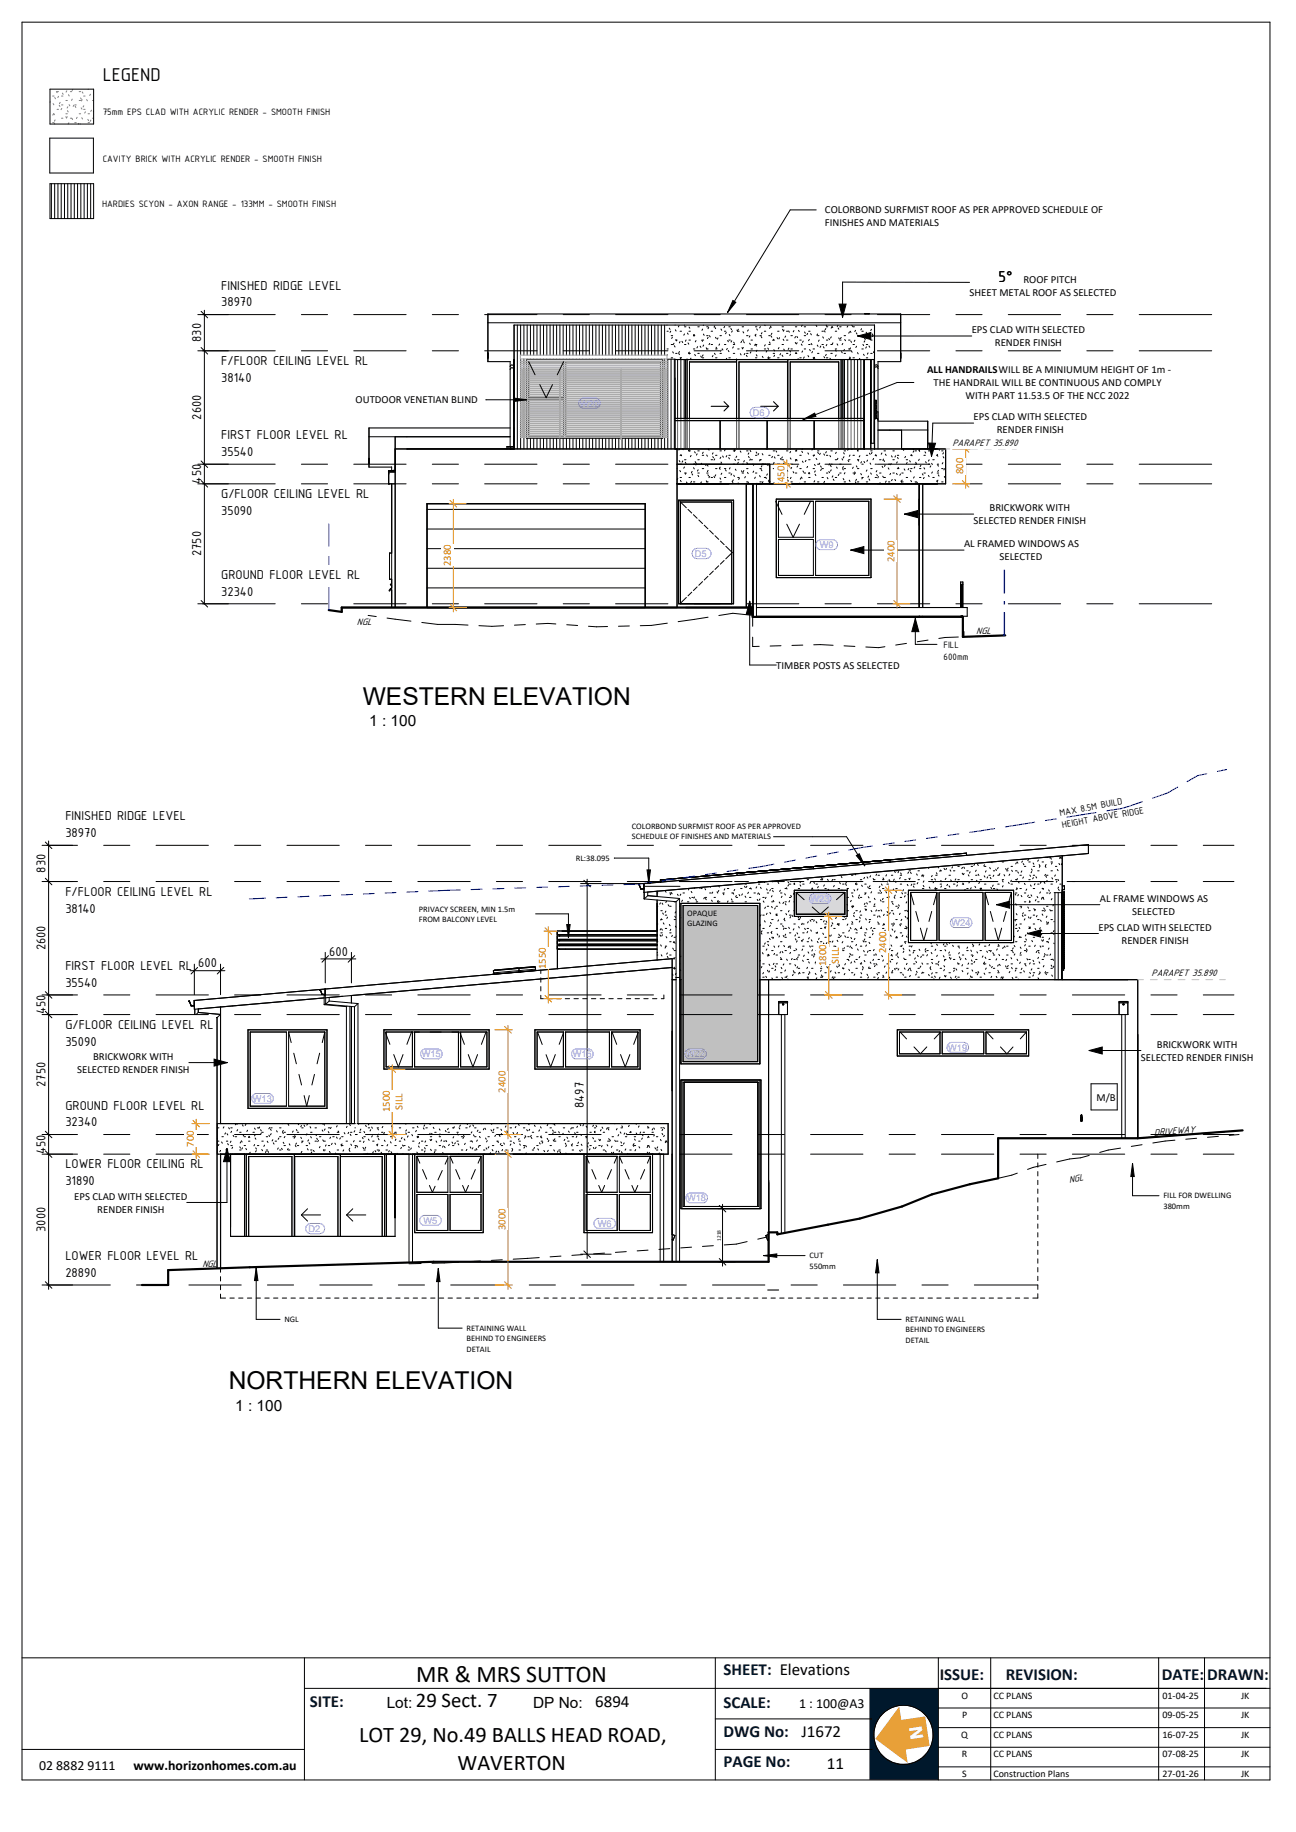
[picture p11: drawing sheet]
<svg xmlns="http://www.w3.org/2000/svg" width="297mm" height="420mm" viewBox="0 0 297 420" stroke-linecap="round" stroke-linejoin="round" font-family="sans-serif">
<defs><g id="words">
<g font-size="5.6">
<text x="83.1" y="161.5">WESTERN ELEVATION</text>
<text x="52.4" y="318.5">NORTHERN ELEVATION</text>
</g>
<text font-size="5.5" x="95.4" y="385.5">MR &amp; MRS SUTTON</text>
<g font-size="5.1">
<text x="82.3" y="399.5">LOT 29, No.49 BALLS HEAD ROAD,</text>
<text x="104.8" y="405.7">WAVERTON</text>
</g>
<text font-size="4.8" x="95.3" y="391.5">29 Sect. 7</text>
<text font-size="4.6" x="23.5" y="18.5">LEGEND</text>
<text font-size="4.1" fill="#fcfcfc" x="208.3" y="396" transform="rotate(82 208.3 396)">N</text>
<g font-size="3.9">
<text x="228.8" y="64.7">5°</text>
<text x="136.4" y="391.4">6894</text>
<text x="183.7" y="398.3">J1672</text>
<text x="189.5" y="405.6">11</text>
</g>
<g font-size="3.9" fill="#00182c">
<text x="165.8" y="384">SHEET: Elevations</text>
<text x="215.3" y="385.2">ISSUE:</text>
<text x="230.5" y="385.2">REVISION:</text>
<text x="266.2" y="385.2">DATE:</text>
<text x="276.7" y="385.2">DRAWN:</text>
<text x="71" y="391.5">SITE:</text>
<text x="165.8" y="391.6">SCALE:</text>
<text x="165.8" y="398.3">DWG No:</text>
<text x="165.8" y="405.2">PAGE No:</text>
</g>
<g font-size="3.5">
<text x="84.6" y="166.5">1 : 100</text>
<text x="53.9" y="323.5">1 : 100</text>
<text x="88.6" y="391.5">Lot:</text>
<text x="122.2" y="391.5">DP No:</text>
</g>
<g font-size="3.2">
<text x="50.7" y="66.4">FINISHED RIDGE LEVEL</text>
<text x="50.7" y="70.3">38970</text>
<text x="46.1" y="78.4" transform="rotate(-90 46.1 78.4)">830</text>
<text x="50.7" y="83.7">F/FLOOR CEILING LEVEL RL</text>
<text x="50.7" y="87.5">38140</text>
<text x="46.1" y="96.2" transform="rotate(-90 46.1 96.2)">2600</text>
<text x="50.7" y="100.7">FIRST FLOOR LEVEL RL</text>
<text x="50.7" y="104.5">35540</text>
<text x="46.1" y="110.9" transform="rotate(-90 46.1 110.9)">450</text>
<text x="50.7" y="114.2">G/FLOOR CEILING LEVEL RL</text>
<text x="50.7" y="118">35090</text>
<text x="46.1" y="127.5" transform="rotate(-90 46.1 127.5)">2750</text>
<text x="50.7" y="132.7">GROUND FLOOR LEVEL RL</text>
<text x="50.7" y="136.5">32340</text>
<text x="15" y="188.1">FINISHED RIDGE LEVEL</text>
<text x="15" y="191.9">38970</text>
<text x="10.4" y="200" transform="rotate(-90 10.4 200)">830</text>
<text x="15" y="205.4">F/FLOOR CEILING LEVEL RL</text>
<text x="15" y="209.2">38140</text>
<text x="10.4" y="217.9" transform="rotate(-90 10.4 217.9)">2600</text>
<text x="45.4" y="221.8">600</text>
<text x="75.4" y="219.1">600</text>
<text x="15" y="222.4">FIRST FLOOR LEVEL RL</text>
<text x="15" y="226.2">35540</text>
<text x="10.4" y="232.5" transform="rotate(-90 10.4 232.5)">450</text>
<text x="15" y="235.9">G/FLOOR CEILING LEVEL RL</text>
<text x="15" y="239.7">35090</text>
<text x="10.4" y="249.1" transform="rotate(-90 10.4 249.1)">2750</text>
<text x="15" y="254.4">GROUND FLOOR LEVEL RL</text>
<text x="133.8" y="254" transform="rotate(-90 133.8 254)">8497</text>
<text x="15" y="258.2">32340</text>
<text x="10.4" y="264.5" transform="rotate(-90 10.4 264.5)">450</text>
<text x="15" y="267.9">LOWER FLOOR CEILING RL</text>
<text x="15" y="271.7">31890</text>
<text x="10.4" y="282.4" transform="rotate(-90 10.4 282.4)">3000</text>
<text x="15" y="288.9">LOWER FLOOR LEVEL RL</text>
<text x="15" y="292.7">28890</text>
<text x="183.1" y="391.5">1 : 100@A3</text>
<text x="9" y="405.7">02 8882 9111</text>
<text x="30.6" y="405.7">www.horizonhomes.com.au</text>
</g>
<g font-size="2.5">
<text x="189" y="48.9">COLORBOND SURFMIST ROOF AS PER APPROVED SCHEDULE OF</text>
<text x="189" y="51.8">FINISHES AND MATERIALS</text>
<text x="234.5" y="64.9">ROOF PITCH</text>
<text x="222.2" y="67.8">SHEET METAL ROOF AS SELECTED</text>
<text x="222.7" y="76.4">EPS CLAD WITH SELECTED</text>
<text x="228" y="79.3">RENDER FINISH</text>
<text x="212.4" y="85.5">ALL HANDRAILSWILL BE A MINIUMUM HEIGHT OF 1m -</text>
<text x="213.9" y="88.5">THE HANDRAIL WILL BE CONTINUOUS AND COMPLY</text>
<text x="81.5" y="92.4">OUTDOOR VENETIAN BLIND</text>
<text x="221.3" y="91.5">WITH PART 11.53.5 OF THE NCC 2022</text>
<text x="223.1" y="96.3">EPS CLAD WITH SELECTED</text>
<text x="228.4" y="99.3">RENDER FINISH</text>
<text x="226.8" y="117.2">BRICKWORK WITH</text>
<text x="220.9" y="125.5">AL FRAMED WINDOWS AS</text>
<text x="223.1" y="120.2">SELECTED RENDER FINISH</text>
<text x="229.1" y="128.4">SELECTED</text>
<text x="177.9" y="153.3">TIMBER POSTS AS SELECTED</text>
<text x="252.1" y="206.7">AL FRAME WINDOWS AS</text>
<text x="259.5" y="209.7">SELECTED</text>
<text x="251.7" y="213.4">EPS CLAD WITH SELECTED</text>
<text x="257" y="216.3">RENDER FINISH</text>
<text x="17.7" y="245.9">SELECTED RENDER FINISH</text>
<text x="21.3" y="242.9">BRICKWORK WITH</text>
<text x="261.5" y="243.2">SELECTED RENDER FINISH</text>
<text x="265.1" y="240.2">BRICKWORK WITH</text>
<text x="251.3" y="252.4">M/B</text>
<text x="17" y="275">EPS CLAD WITH SELECTED</text>
<text x="22.3" y="278">RENDER FINISH</text>
</g>
<g font-size="2.5" fill="#ff8000">
<text x="179.7" y="110.5" transform="rotate(-90 179.7 110.5)">450</text>
<text x="220.7" y="108.7" transform="rotate(-90 220.7 108.7)">800</text>
<text x="103.3" y="129.8" transform="rotate(-90 103.3 129.8)">2380</text>
<text x="205" y="128.9" transform="rotate(-90 205 128.9)">2400</text>
<text x="189.4" y="221.5" transform="rotate(-90 189.4 221.5)">1800</text>
<text x="192.3" y="220.9" transform="rotate(-90 192.3 220.9)">SILL</text>
<text x="203.1" y="218.5" transform="rotate(-90 203.1 218.5)">2400</text>
<text x="125.1" y="222.2" transform="rotate(-90 125.1 222.2)">1550</text>
<text x="115.8" y="250.5" transform="rotate(-90 115.8 250.5)">2400</text>
<text x="89.3" y="255" transform="rotate(-90 89.3 255)">1500</text>
<text x="92.2" y="254.4" transform="rotate(-90 92.2 254.4)">SILL</text>
<text x="44.4" y="262.9" transform="rotate(-90 44.4 262.9)">700</text>
<text x="115.8" y="282" transform="rotate(-90 115.8 282)">3000</text>
</g>
<g font-size="2.4">
<text x="218.3" y="102.3">PARAPET 35.890</text>
<text x="81.8" y="143.2">NGL</text>
<text x="223.7" y="145.4">NGL</text>
<text x="263.9" y="223.8">PARAPET 35.890</text>
<text x="264.5" y="260.4" transform="rotate(-5 264.5 260.4)">DRIVEWAY</text>
<text x="245.1" y="271.3" transform="rotate(-11 245.1 271.3)">NGL</text>
<text x="46.4" y="290.4">NGL</text>
</g>
<g font-size="2.3">
<text x="23.5" y="26.3">75mm EPS CLAD WITH ACRYLIC RENDER - SMOOTH FINISH</text>
<text x="23.5" y="37.1">CAVITY BRICK WITH ACRYLIC RENDER - SMOOTH FINISH</text>
<text x="23.4" y="47.5">HARDIES SCYON - AXON RANGE - 133MM - SMOOTH FINISH</text>
<text x="216.2" y="148.5">FILL</text>
<text x="216.2" y="151.3">600mm</text>
<text x="243" y="187.1" transform="rotate(-11 243 187.1)">MAX 8.5M BUILD</text>
<text x="243.5" y="189.9" transform="rotate(-11 243.5 189.9)">HEIGHT ABOVE RIDGE</text>
<text x="220.3" y="389.5">O</text>
<text x="227.6" y="389.5">CC PLANS</text>
<text x="266.4" y="389.5">01-04-25</text>
<text x="284.4" y="389.5">JK</text>
<text x="220.5" y="393.9">P</text>
<text x="227.6" y="393.9">CC PLANS</text>
<text x="266.4" y="393.9">09-05-25</text>
<text x="284.4" y="393.9">JK</text>
<text x="220.3" y="398.4">Q</text>
<text x="227.6" y="398.4">CC PLANS</text>
<text x="266.4" y="398.4">16-07-25</text>
<text x="284.4" y="398.4">JK</text>
<text x="220.4" y="402.9">R</text>
<text x="220.5" y="407.3">S</text>
<text x="227.6" y="402.9">CC PLANS</text>
<text x="227.6" y="407.3">Construction Plans</text>
<text x="266.4" y="402.9">07-08-25</text>
<text x="266.4" y="407.3">27-01-26</text>
<text x="284.4" y="402.9">JK</text>
<text x="284.4" y="407.3">JK</text>
</g>
<g font-size="2.1" fill="#8080ff">
<text x="132.9" y="93.2">W20</text>
<text x="172.5" y="95.3">D6</text>
<text x="187.9" y="125.7">W9</text>
<text x="159.2" y="127.7">D5</text>
<text x="185.7" y="206.8">W23</text>
<text x="218.1" y="212.3">W24</text>
<text x="96.7" y="242.4">W15</text>
<text x="131.3" y="242.4">W16</text>
<text x="157.2" y="242.4">W22</text>
<text x="217.3" y="240.9">W19</text>
<text x="58" y="252.6">W13</text>
<text x="157.5" y="275.4">W18</text>
<text x="97.1" y="280.6">W5</text>
<text x="137" y="281.3">W6</text>
<text x="70.7" y="282.4">D2</text>
</g>
<g font-size="1.9">
<text x="144.8" y="190">COLORBOND SURFMIST ROOF AS PER APPROVED</text>
<text x="132" y="197.3">RL:38.095</text>
<text x="144.8" y="192.4">SCHEDULE OF FINISHES AND MATERIALS</text>
<text x="96" y="209">PRIVACY SCREEN, MIN 1.5m</text>
<text x="157.5" y="210">OPAQUE</text>
<text x="96" y="211.4">FROM BALCONY LEVEL</text>
<text x="157.5" y="212.3">GLAZING</text>
<text x="266.6" y="274.7">FILL FOR DWELLING</text>
<text x="266.6" y="277.1">380mm</text>
<text x="185.5" y="288.5">CUT</text>
<text x="185.5" y="290.8">550mm</text>
<text x="65.2" y="303.1">NGL</text>
<text x="106.9" y="305.1">RETAINING WALL</text>
<text x="207.5" y="303.1">RETAINING WALL</text>
<text x="207.5" y="305.5">BEHIND TO ENGINEERS</text>
<text x="106.9" y="307.5">BEHIND TO ENGINEERS</text>
<text x="106.9" y="309.8">DETAIL</text>
<text x="207.5" y="307.8">DETAIL</text>
</g>
<text font-size="1.2" x="165.2" y="284.5" transform="rotate(-90 165.2 284.5)">1218</text>
</g></defs>
<g fill="none" stroke="#666" stroke-width=".23">
<path d="M154.7 95.9v7h43.3M154.7 96.4h43.3M155.3 95.9v7M156 95.9v7M156.8 95.9v7M157.1 95.9v7M157.5 95.9v7M158 95.9v7M165 96.4v6.5M168.8 95.9v7M169.3 95.9v7M175.8 96.4v6.5"/>
<path d="M180.5 95.9v7M181.1 95.9v7M186.6 96.4v6.5M192.2 95.9v7M192.8 95.9v7M193.2 95.9v7M193.5 95.9v7M194.3 95.9v7M195 95.9v7M195.8 95.9v7M196.5 95.9v7M197.3 95.9v7"/>
</g>
<path d="M157.1 95.9v7M193.2 95.9v7" fill="none" stroke="#666" stroke-width=".25"/>
<g fill="none" stroke="#000" stroke-width=".23">
<path d="M111.8 74h94.6M111.8 72v10.9M117.8 74.5v28.4M118.6 74.5v28.4M119.3 74.5v6.9M120.1 74.5v6.9M120.8 74.5v6.9M121.6 74.5v6.9M122.3 74.5v6.9M123.1 74.5v6.9M123.8 74.5v6.9M124.6 74.5v6.9"/>
<path d="M125.3 74.5v6.9M126.1 74.5v6.9M126.8 74.5v6.9M127.6 74.5v6.9M128.3 74.5v6.9M129.1 74.5v6.9M129.8 74.5v6.9M130.6 74.5v6.9M131.3 74.5v6.9M132.1 74.5v6.9M132.8 74.5v6.9M133.6 74.5v6.9"/>
<path d="M134.3 74.5v6.9M135.1 74.5v6.9M135.8 74.5v6.9M136.6 74.5v6.9M137.3 74.5v6.9M138.1 74.5v6.9M138.8 74.5v6.9M139.6 74.5v6.9M140.3 74.5v6.9M141.1 74.5v6.9M141.8 74.5v6.9M142.6 74.5v6.9"/>
<path d="M143.3 74.5v6.9M144.1 74.5v6.9M144.8 74.5v6.9M145.6 74.5v6.9M146.3 74.5v6.9M147.1 74.5v6.9M147.8 74.5v6.9M148.6 74.5v6.9M149.3 74.5v6.9M150.1 74.5v6.9M150.8 74.5v6.9M151.6 74.5v6.9"/>
<path d="M152.3 74.5v6.9M152.9 75.9h.2M153.4 75.2l.1 .3M153.7 75.9l-.2 .3M153.8 77h.4M153.8 79h.4M154.1 77.3l-.2 .3M154.5 78.7l-.2 .3M154.5 79.3l.2 .3M154.8 75.6l.1 .3M154.8 78h.4M154.9 77.9l.2 .3"/>
<path d="M155.6 74.7l-.2 .3M155.8 78.3l-.1 .3M155.8 75.9h.4M156.3 78.2l.2 .3M156.9 76.6l-.2 .2M156.9 79h.3M156.9 74.9h.3M156.9 74.5l-.1 .1M157.2 77.9l-.1 .3M157.5 76.3l.2 .3M157.7 78.6l.1 .3M157.9 75.9h.3"/>
<path d="M157.9 78h.3M157.9 75l.2 .3M158.9 77h.3M158.9 76.7l.2 .3M159.1 76.7l-.1 .3M159.5 78.1l-.2 .3M159.9 79.5l-.2 .3M159.9 74.9h.3M160.5 79.4l.1 .3M160.8 78l.2 .3M160.9 78h.4M161 75.4l-.1 .3"/>
<path d="M161.2 74.5v.1M161.2 76.6l.2 .3M161.3 79.1l-.2 .3M161.8 79.7l.2 .3M161.9 77h.4M161.9 74.9h.4M162.3 77.3l-.2 .3M162.4 75.1l-.2 .3M162.6 77l.2 .2M162.7 78.7l-.2 .3M163 75.9h.3M163 79h.3"/>
<path d="M163.8 74.7l-.2 .3M163.8 75.1l.2 .3M164 77.3l.1 .3M164.1 79.6l.2 .3M164.5 77.5l-.1 .3M164.9 78.9l-.1 .3M165 77h.3M165.2 75.4l.2 .3M165.5 80l.2 .3M166 75.9h.3M166 79h.3M166.1 74.8l-.2 .3"/>
<path d="M166.4 76.2l-.1 .3M166.7 79.9l-.2 .3M166.7 78.1l.2 .3M167 74.9h.4M167 78h.4M167.1 76.7l.2 .3M167.5 75.3l.2 .3M167.7 78.1l-.2 .3M167.8 75.9l-.1 .2M168 79h.4M168.1 79.5l-.2 .3M168.1 78.4l.2 .3"/>
<path d="M168.9 75.7l.1 .3M169.1 75.9h.3M169.2 75.5l-.1 .3M170 78.3l-.2 .2M170 79.7l.2 .3M170.1 74.9h.3M170.1 78h.3M170.3 76l.1 .3M170.3 79.6l-.1 .3M170.4 78.3l.2 .3M171.1 77h.3M171.5 75.6l-.2 .3"/>
<path d="M171.8 78.7l.2 .3M171.9 77l-.2 .3M172.1 78h.3M173 76.8l.2 .3M173.1 78.9l-.2 .3M173.1 79h.4M173.1 74.9h.4M173.2 79.1l.1 .2M173.2 76.6l-.1 .3M173.4 75.4l.2 .3M174.1 77h.4M174.3 74.9l-.2 .3"/>
<path d="M174.4 77.2l.2 .2M174.6 76.3l-.1 .3M175.2 75.9h.3M175.3 74.5v.2M175.4 79l-.2 .3M176 79.8l.1 .3M176.2 77h.3M176.2 79h.3M176.3 78.4l.2 .3M176.5 75l-.1 .3M176.6 74.8l.1 .2M176.7 77l.2 .3"/>
<path d="M176.9 76.4l-.2 .3M177.2 78h.3M177.3 77.8l-.2 .3M178.1 77.4l.2 .3M178.2 75.9h.3M178.5 79.7l-.1 .3M178.7 77.4l-.2 .3M179.2 79h.4M179.2 74.9h.4M179.3 75.5l.2 .3M179.5 77.8l.1 .3M179.7 75.7l-.2 .2"/>
<path d="M180 77l-.1 .3M180.2 75.9h.4M180.2 78h.4M180.7 75.9l.2 .3M180.8 79.8l-.2 .3M181.2 77h.4M181.9 75.8l-.1 .3M182.2 78.5l.2 .3M182.3 74.9h.3M182.3 77.2l-.2 .3M182.6 77.1l.2 .3M182.7 78.6l-.2 .3"/>
<path d="M183 75.7l.2 .3M183.3 78h.3M183.6 78.9l.2 .3M183.8 74.5l-.1 .3M184.1 78.2l-.2 .3M184.3 77h.3M184.3 74.9h.3M184.4 76.1l.1 .3M185.1 76.4l-.2 .3M185.3 75.9h.3M185.3 79h.3M185.5 77.8l-.2 .3"/>
<path d="M185.8 76.5l.1 .3M185.9 78.7l.2 .3M187 74.6l.2 .3M187.3 79.1l.2 .3M187.3 77h.4M187.4 76.6l-.2 .3M187.7 78l-.1 .2M188.1 79.3l-.2 .3M188.4 75.9h.3M188.4 79h.3M188.5 77.2l.2 .3M188.7 79.5l.1 .3"/>
<path d="M188.9 75.8l.2 .3M189.3 75.3l-.2 .3M189.3 74.5l.2 .2M189.4 74.9h.3M189.4 78h.3M189.5 79l-.2 .3M189.9 77.6l.2 .3M190.4 79h.3M190.5 77.2l-.2 .3M190.6 74.9l-.1 .3M190.7 74.8l.1 .3M190.9 78.6l-.2 .3"/>
<path d="M191.4 75.9h.3M191.8 78.8l.2 .3M192 74.6l-.1 .3M192.1 75.2l.1 .3M192.2 77.5l.2 .2M192.4 74.9h.4M192.4 78h.4M192.8 77.3l-.2 .3M193.1 78.7l-.1 .3M193.4 77h.4M193.6 77.8l.2 .3M194.3 74.7l-.2 .3"/>
<path d="M194.5 78h.3M194.7 76.1l-.2 .3M194.8 75.9l.2 .3M194.9 79.8l-.2 .2M195 78.2l.1 .3M195.2 74.5l.2 .3M195.5 79h.3M195.5 74.9h.3M195.9 78l-.1 .3M196.1 75.7l-.2 .3M196.2 76.3l.2 .3M196.3 79.4l-.2 .3"/>
<path d="M196.5 77h.3M197.4 75.4l-.1 .2M197.5 75.9h.3M197.8 78.9l.1 .3M198.1 77.6l.2 .2M198.2 71.9h.9M198.2 78.1l-.2 .3M198.2 71.9h.2M198.4 71.9h.8M198.5 76.2l.2 .3M198.5 77h.4M198.5 79h.4"/>
<path d="M198.6 79.5l-.2 .3M199.1 71.9l-1 .1M199.1 71.9v.1M199.1 79.3l.2 .3M199.2 71.9v.1M199.5 78h.4M199.7 75.5l-.2 .3M199.9 76.5l.2 .3M200.1 76.9l-.2 .3M200.4 74.5v17.3h.3M206.4 72v10.9M84.6 98.1v9"/>
<path d="M116.9 84.7a.4 .4 0 0 1 .4-.4 .4 .4 0 0 1 .4 .4M116.9 84a.4 .4 0 0 1 .4-.3 .4 .4 0 0 1 .4 .3M116.9 82.8l.1 20.1M117.7 82.8v19.6h-.4M119.3 82.3v.5M119.3 82.9v.3M119.3 83.3v.4M119.3 83.8v.3M119.3 84.2v.4M119.3 84.7v.3M119.3 85.1v.4M119.3 85.6v.3"/>
<path d="M119.3 86v.4M119.3 86.5v.3M119.3 86.9v.4M119.3 87.4v.3M119.3 87.8v.4M119.3 88.3v.3M119.3 88.7v.3M119.3 89.1v.4M119.3 89.6v.3M119.3 90v.4M119.3 90.5v.3M119.3 90.9v.4"/>
<path d="M119.3 91.4v.3M119.3 91.8v.4M119.3 92.3v.3M119.3 92.7v.4M119.3 93.2v.3M119.3 93.6v.4M119.3 94.1v.3M119.3 94.5v.3M119.3 94.9v.4M119.3 95.4v.3M119.3 95.8v.4M119.3 96.3v.3"/>
<path d="M119.3 96.7v.4M119.3 97.2v.3M119.3 97.6v.4M119.3 98.1v.3M119.3 98.5v.4M119.3 99v.3M119.3 99.4v.4M119.3 99.9v.3M120.1 82.3v.5M120.1 82.9v.3M120.1 83.3v.4M120.1 83.8v.3"/>
<path d="M120.1 84.2v.4M120.1 84.7v.3M120.1 85.1v.4M120.1 85.6v.3M120.1 86v.4M120.1 86.5v.3M120.1 86.9v.4M120.1 87.4v.3M120.1 87.8v.4M120.1 88.3v.3M120.1 88.7v.3M120.1 89.1v.4"/>
<path d="M120.1 89.6v.3M120.1 90v.4M120.1 90.5v.3M120.1 90.9v.4M120.1 91.4v.3M120.1 91.8v.4M120.1 92.3v.3M120.1 92.7v.4M120.1 93.2v.3M120.1 93.6v.4M120.1 94.1v.3M120.1 94.5v.3"/>
<path d="M120.1 94.9v.4M120.1 95.4v.3M120.1 95.8v.4M120.1 96.3v.3M120.1 96.7v.4M120.1 97.2v.3M120.1 97.6v.4M120.1 98.1v.3M120.1 98.5v.4M120.1 99v.3M120.1 99.4v.4M120.1 99.9v.3"/>
<path d="M120.7 82.8v-.4h31.2v.4M120.7 82.9v.3M120.7 83.3v.4M120.7 83.8v.3M120.7 84.2v.4M120.7 84.7v.3M120.7 85.1v.4M120.7 85.6v.3M120.7 86v.4M120.7 86.5v.3M120.7 86.9v.4M120.7 87.4v.3"/>
<path d="M120.7 87.8v.4M120.7 88.3v.3M120.7 88.7v.3M120.7 89.1v.4M120.7 89.6v.3M120.7 90v.4M120.7 90.5v.3M120.7 90.9v.4M120.7 91.4v.3M120.7 91.8v.4M120.7 92.3v.3M120.7 92.7v.4"/>
<path d="M120.7 93.2v.3M120.7 93.6v.4M120.7 94.1v.3M120.7 94.5v.3M120.7 94.9v.4M120.7 95.4v.3M120.7 95.8v.4M120.7 96.3v.3M120.7 96.7v.4M120.7 97.2v.3M120.7 97.6v.4M120.7 98.1v.3"/>
<path d="M120.7 98.5v.4M120.7 99v.3M120.7 99.4v.4M120.7 99.9v.3M120.8 82.3v.1M121.2 82.9v.3M121.2 83.3v.4M121.2 83.8v.3M121.2 84.2v.4M121.2 84.7v.3M121.2 85.1v.4M121.2 85.6v.3"/>
<path d="M121.2 86v.4M121.2 86.5v.3M121.2 86.9v.4M121.2 87.4v.3M121.2 87.8v.4M121.2 88.3v.3M121.2 88.7v.3M121.2 89.1v.4M121.2 89.6v.3M121.2 90v.4M121.2 90.5v.3M121.2 90.9v.3h8v-.3"/>
<path d="M121.2 91.7h8M121.2 91.8v.4M121.2 92.3v.3M121.2 92.7v.4M121.2 93.2v.3M121.2 93.6v.4M121.2 94.1v.3M121.2 94.5v.3M121.2 94.9v.4M121.2 95.4v.3M121.2 95.8v.4M121.2 96.3v.3"/>
<path d="M121.2 96.7v.4M121.2 97.2v.3M121.2 97.6v.4M121.2 98.1v.3M121.2 98.5v.4M121.2 99v.3M121.2 99.4v.4M121.2 99.9h8M121.2 82.9h8M121.2 82.9l1.4 3M121.6 82.3v.1M122.3 82.3v.1"/>
<path d="M123.1 82.3v.1M123.7 88.2l1.5 3 1.4-3M123.8 82.3v.1M124.6 82.3v.1M125.3 82.3v.1M126.1 82.3v.1M126.8 82.3v.1M127.6 82.3v.1M128.3 82.3v.1M129.1 82.3v.1M129.2 82.9v.3M129.2 83.3v.4"/>
<path d="M129.2 83.8v.3M129.2 84.2v.4M129.2 84.7v.3M129.2 85.1v.4M129.2 85.6v.3M129.2 86v.4M129.2 86.5v.3M129.2 86.9v.4M129.2 87.4v.3M129.2 87.8v.4M129.2 88.3v.3M129.2 88.7v.3"/>
<path d="M129.2 89.1v.4M129.2 89.6v.3M129.2 90v.4M129.2 90.5v.3M129.2 91.8v.4M129.2 92.3v.3M129.2 92.7v.4M129.2 93.2v.3M129.2 93.6v.4M129.2 94.1v.3M129.2 94.5v.3M129.2 94.9v.4"/>
<path d="M129.2 95.4v.3M129.2 95.8v.4M129.2 96.3v.3M129.2 96.7v.4M129.2 97.2v.3M129.2 97.6v.4M129.2 98.1v.3M129.2 98.5v.4M129.2 99v.3M129.2 99.4v.4M129.2 82.9l-1.5 3M129.7 99.9h21.7"/>
<path d="M129.7 83.2v-.3h21.7v.3M129.7 83.3v.4M129.7 83.8v.3M129.7 84.2v.4M129.7 84.7v.3M129.7 85.1v.4M129.7 85.6v.3M129.7 86v.4M129.7 86.5v.3M129.7 86.9v.4M129.7 87.4v.3M129.7 87.8v.4"/>
<path d="M129.7 88.3v.3M129.7 88.7v.3M129.7 89.1v.4M129.7 89.6v.3M129.7 90v.4M129.7 90.5v.3M129.7 90.9v.4M129.7 91.4v.3M129.7 91.8v.4M129.7 92.3v.3M129.7 92.7v.4M129.7 93.2v.3"/>
<path d="M129.7 93.6v.4M129.7 94.1v.3M129.7 94.5v.3M129.7 94.9v.4M129.7 95.4v.3M129.7 95.8v.4M129.7 96.3v.3M129.7 96.7v.4M129.7 97.2v.3M129.7 97.6v.4M129.7 98.1v.3M129.7 98.5v.4"/>
<path d="M129.7 99v.3M129.7 99.4v.4M129.8 82.3v.1M130.6 82.3v.1M131.3 82.3v.1M132.1 82.3v.1M132.8 82.3v.1M133.6 82.3v.1M134.3 82.3v.1M135.1 82.3v.1M135.8 82.3v.1M136.6 82.3v.1"/>
<path d="M137.3 82.3v.1M138.1 82.3v.1M138.8 82.3v.1M139.6 82.3v.1M140.3 82.3v.1M141.1 82.3v.1M141.8 82.3v.1M142.6 82.3v.1M143.3 82.3v.1M144.1 82.3v.1M144.8 82.3v.1M145.6 82.3v.1"/>
<path d="M146.3 82.3v.1M147.1 82.3v.1M147.8 82.3v.1M148.6 82.3v.1M149.3 82.3v.1M150.1 82.3v.1M150.8 82.3v.1M151.4 83.3v.4M151.4 83.8v.3M151.4 84.2v.4M151.4 84.7v.3M151.4 85.1v.4"/>
<path d="M151.4 85.6v.3M151.4 86v.4M151.4 86.5v.3M151.4 86.9v.4M151.4 87.4v.3M151.4 87.8v.4M151.4 88.3v.3M151.4 88.7v.3M151.4 89.1v.4M151.4 89.6v.3M151.4 90v.4M151.4 90.5v.3"/>
<path d="M151.4 90.9v.4M151.4 91.4v.3M151.4 91.8v.4M151.4 92.3v.3M151.4 92.7v.4M151.4 93.2v.3M151.4 93.6v.4M151.4 94.1v.3M151.4 94.5v.3M151.4 94.9v.4M151.4 95.4v.3M151.4 95.8v.4"/>
<path d="M151.4 96.3v.3M151.4 96.7v.4M151.4 97.2v.3M151.4 97.6v.4M151.4 98.1v.3M151.4 98.5v.4M151.4 99v.3M151.4 99.4v.4M151.6 82.3v.1M151.9 82.9v.3M151.9 83.3v.4M151.9 83.8v.3"/>
<path d="M151.9 84.2v.4M151.9 84.7v.3M151.9 85.1v.4M151.9 85.6v.3M151.9 86v.4M151.9 86.5v.3M151.9 86.9v.4M151.9 87.4v.3M151.9 87.8v.4M151.9 88.3v.3M151.9 88.7v.3M151.9 89.1v.4"/>
<path d="M151.9 89.6v.3M151.9 90v.4M151.9 90.5v.3M151.9 90.9v.4M151.9 91.4v.3M151.9 91.8v.4M151.9 92.3v.3M151.9 92.7v.4M151.9 93.2v.3M151.9 93.6v.4M151.9 94.1v.3M151.9 94.5v.3"/>
<path d="M151.9 94.9v.4M151.9 95.4v.3M151.9 95.8v.4M151.9 96.3v.3M151.9 96.7v.4M151.9 97.2v.3M151.9 97.6v.4M151.9 98.1v.3M151.9 98.5v.4M151.9 99v.3M151.9 99.4v.4M151.9 99.9v.3"/>
<path d="M152.3 82.3v.5M152.3 82.9v.3M152.3 83.3v.4M152.3 83.8v.3M152.3 84.2v.4M152.3 84.7v.3M152.3 85.1v.4M152.3 85.6v.3M152.3 86v.4M152.3 86.5v.3M152.3 86.9v.4M152.3 87.4v.3"/>
<path d="M152.3 87.8v.4M152.3 88.3v.3M152.3 88.7v.3M152.3 89.1v.4M152.3 89.6v.3M152.3 90v.4M152.3 90.5v.3M152.3 90.9v.4M152.3 91.4v.3M152.3 91.8v.4M152.3 92.3v.3M152.3 92.7v.4"/>
<path d="M152.3 93.2v.3M152.3 93.6v.4M152.3 94.1v.3M152.3 94.5v.3M152.3 94.9v.4M152.3 95.4v.3M152.3 95.8v.4M152.3 96.3v.3M152.3 96.7v.4M152.3 97.2v.3M152.3 97.6v.4M152.3 98.1v.3"/>
<path d="M152.3 98.5v.4M152.3 99v.3M152.3 99.4v.4M152.3 99.9v.3M152.9 80h.2M152.9 82.3h1.8M152.9 81.3v.2M153 82.3v20.6M153.8 82.3v20.6M153.8 82h.4M154.2 80.6l.1 .3M154.5 82.3v20.6"/>
<path d="M154.7 82.3h.1M154.7 82.4h43.3v20.5h-107.4M154.7 86.6v9.3h43.3M154.7 96.4h43.3M154.8 81h.4M155.3 82.4v13.5M155.5 81l.2 .3M155.7 80.6l-.2 .3M155.8 82h.4M156 82.4v13.5M156.1 82l-.2 .3M156.8 82.4v13.5"/>
<path d="M157.1 82.4v13.5M157.4 82.3l.1 .1M157.5 82.4v13.5M157.8 80.9l.2 .3M157.9 81h.3M158 80.7l-.2 .3M158.4 82.1l-.2 .3M158.9 80h.3M159.2 81.3l.2 .2M159.9 81h.3M160.6 81.6l.2 .3M160.9 82h.4"/>
<path d="M161.1 81.4l-.1 .3M161.9 80h.4M163.4 82.4h.1M163.4 81.5l-.2 .3M163.7 81l.2 .3M164 80h.3M164 82h.3M165 81h.3M165 96.4v6.5M165.3 80.3l-.2 .2M166.5 82.1l-.1 .3M166.9 80.3l.2 .3"/>
<path d="M167 82h.4M168 81h.4M168.8 83h-10.8v12.9M168.8 82.4v13.5M168.8 82.3l-.1 .1M169.1 80h.3M169.3 95.9v-12.9h11.2v12.9M169.7 81.1l.1 .3M170.7 81l-.2 .3M171 81.5l.2 .2M171.1 81h.3M172.1 80.7l-.2 .3"/>
<path d="M172.1 80h.3M173.1 82h.4M173.3 81.3l.2 .3M173.5 80.3l-.2 .3M174.7 81.7l.2 .3M175.2 80h.3M175.7 80.4l-.1 .3M175.8 96.4v6.5M176.1 82.1l.2 .3M176.1 81.8l-.1 .3M176.2 82h.3M177.2 81h.3"/>
<path d="M177.3 80.2l.2 .3M177.5 81.4l-.2 .3M178.2 82h.3M178.9 81.1l-.2 .3M179.2 81.4l.2 .3M179.6 80l.2 .3M180.2 81h.4M180.5 82.4v13.5M181 80.4l.2 .3M181.1 95.9v-12.9h11.1v12.9M181.2 81.2l-.2 .3M181.2 80h.4"/>
<path d="M182.3 81h.3M182.4 80.8l.2 .3M182.9 82.2l-.1 .2M183.3 82h.3M183.9 80.5l-.1 .3M184.3 80h.3M184.3 81.8l-.2 .3M185.2 81.5l.1 .3M185.5 80.1l.2 .3M186.2 80.6l-.2 .3M186.3 80h.4M186.3 82h.4"/>
<path d="M186.5 81.9l.2 .3M186.6 82l-.2 .3M186.6 96.4v6.5M187.3 81h.4M188.8 81.8l.2 .2M189.4 81.2l-.2 .3M189.4 82h.3M190.2 82.1l.2 .3M190.4 81h.3M191.4 80h.3M191.5 80.2l.1 .3M191.6 81.4l-.1 .3"/>
<path d="M192.8 82.4v13.5M192.8 80.6l.2 .3M193.2 82.4v13.5M193.4 81h.4M193.5 80.1l-.1 .3M193.5 82.4v13.5M194.3 82.4v13.5M194.5 80h.3M194.7 81.9l.2 .2M194.8 82l-.2 .3M195 82.4v13.5M195.1 80.5l.2 .3"/>
<path d="M195.5 82h.3M195.8 82.4v13.5M196.5 80.8l.2 .3M196.5 82.4v13.5M197 82.2l-.1 .2M197.3 82.4v13.5M197.5 80h.3M197.9 81.2l.2 .3M198.5 82h.4M198.9 80.9l-.1 .3M199.5 81h.4M199.6 82.4v20.5h17.1v8h-61.5v28.4"/>
<path d="M200.3 82.4v19.2M200.3 80.5l-.1 .3M200.4 84.5a.4 .4 0 0 1 .4-.4 .4 .4 0 0 1 .4 .4M200.4 84a.4 .4 0 0 1 .4-.4 .4 .4 0 0 1 .4 .4M200.7 95.9h-.3v7M200.7 92.6v.3M200.7 93.7v.3M200.7 94.8v.3M200.9 94.4h.3M201.2 98.6h11.4M201.2 95.9h-.3l.3 .4a.4 .4 0 0 0-.4-.4 .4 .4 0 0 0-.4 .4l.3-.4M201.2 82.8v20.1"/>
<path d="M206.6 98.6v3.8M212.6 96.6v6.3M84.6 100.1h32.3M89 108.2h1.6v31.1M89.1 108.4v.3M89.8 107v.9M89.8 110.9v28.4M89.9 107.9h.5M90.6 100.1v7.8h-1.6l.1 3h1.5M97.9 116.8h50M97.9 115.5h50v23.8h-50zM116.2 102.4h.4"/>
<path d="M116.2 102.4v.5M116.6 102.4h.3M116.9 102.4h.4M117 102.4h.3M117.3 102.4h.4zM117.7 100.1h.1M119.3 100.3v2.6M120.1 100.3v2.6M120.7 100.3v.1h31.2v-.1M120.8 100.4v2.5M121.6 100.4v2.5M122.3 100.4v2.5"/>
<path d="M123.1 100.4v2.5M123.8 100.4v2.5M124.6 100.4v2.5M125.3 100.4v2.5M126.1 100.4v2.5M126.8 100.4v2.5M127.6 100.4v2.5M128.3 100.4v2.5M129.1 100.4v2.5M129.8 100.4v2.5M130.6 100.4v2.5M131.3 100.4v2.5"/>
<path d="M132.1 100.4v2.5M132.8 100.4v2.5M133.6 100.4v2.5M134.3 100.4v2.5M135.1 100.4v2.5M135.8 100.4v2.5M136.6 100.4v2.5M137.3 100.4v2.5M138.1 100.4v2.5M138.8 100.4v2.5M139.6 100.4v2.5M140.3 100.4v2.5"/>
<path d="M141.1 100.4v2.5M141.8 100.4v2.5M142.6 100.4v2.5M143.3 100.4v2.5M144.1 100.4v2.5M144.8 100.4v2.5M145.6 100.4v2.5M146.3 100.4v2.5M147.1 100.4v2.5M147.8 100.4v2.5M148.6 100.4v2.5M149.3 100.4v2.5"/>
<path d="M150.1 100.4v2.5M150.8 100.4v2.5M151.6 100.4v2.5M152.3 100.3v2.6M155.2 107.4h.1M155.2 102.9v3.5h21.2v4.5M155.3 109.7l-.1 .3M155.5 114.7h12.6v23.7h-12.6zM155.7 105.6l.1 .3M155.7 102.9l-.1 .3M155.8 107.9l.2 .3M155.8 115l1.5 1.4"/>
<path d="M155.8 109.5h.4M155.8 104.4h.4M155.8 106.4h.4M155.9 110.1l.2 .3M156 104.2l.2 .3M156.5 102.9l.1 .2M156.5 105.7l-.2 .3M156.9 107.1l-.2 .2M156.9 108.4h.3l-.1 .3M156.9 105.4h.3M157 106l.2 .3M157.3 110.5l.2 .3"/>
<path d="M157.7 116.8l.8 .8M157.8 103.2l.2 .3M157.9 109.5h.3M157.9 103.4h.3M158 103l-.2 .3M158.4 104.4l-.2 .3M158.5 110.3l-.2 .3M158.6 108.6l.1 .3M158.6 108.1l-.2 .3M158.7 110.9h.1M158.9 110.5h.3M158.9 106.4h.3"/>
<path d="M158.9 118l.9 .8M158.9 107.2l.2 .3M159.2 103.6l.1 .3M159.3 105.8l.2 .3M159.6 106.3l-.1 .3M159.8 104l-.2 .3M159.9 108.4h.3M159.9 103.4h.3M159.9 105.4h.3M160 109l.1 .3M160 107.7l-.2 .3M160.1 119.2l.9 .8"/>
<path d="M160.7 106.2l.2 .3M160.7 110.5l-.1 .3M160.9 107.4h.4M160.9 104.4h.4M161.2 103.7l-.2 .3M161.8 110.2l.2 .3M161.9 106.4l-.2 .3M161.9 108.4h.4M161.9 110.5h.4M161.9 104.3l.2 .3M162.1 106.6l.2 .3M162.2 108.8l.2 .3"/>
<path d="M162.3 107.8l-.2 .3M162.3 102.9l.2 .3M162.6 109.2l-.1 .3M163 109.5h.3M163 105.4h.3M163.3 104.7l.2 .3M163.4 103.8l-.1 .3M163.6 109.2l.2 .3M163.8 105.2l-.2 .3M164 107.4h.3M164 104.4h.3M164 108.9l-.1 .2"/>
<path d="M164.9 107.3l.1 .3M165 110.5h.3M165 103.4h.3M165 106.4h.3M165 109.6l.2 .3M165 107.1l-.1 .3M165.2 104.8l-.2 .3M165.2 105.9l.2 .3M165.4 108.5l-.2 .3M165.6 104.5l.2 .3M166 107.4h.3M166 109.5h.3"/>
<path d="M166.2 103.1l-.2 .3M166.2 107.7l.2 .3M166.6 104.5l-.2 .2M167 104.9l.2 .3M167 108.4h.4M167 104.4h.4M167.3 107.2l-.2 .3M167.7 108.6l-.2 .3M167.8 110.3l.1 .3M168 103.4h.4M168 106.4h.4M168.1 110l-.2 .3"/>
<path d="M168.1 108.9l.2 .3M168.2 103l.2 .3M168.4 105.3l.1 .3M168.5 103.2l-.2 .3M168.5 107.6l.2 .2M168.8 104.6l-.1 .3M169.1 109.5h.3M169.1 105.4h.3M169.2 110.7l.1 .2M169.2 106l-.2 .3M169.4 109.6l-.1 .3M169.6 103.4l.2 .3"/>
<path d="M169.9 107.9l.2 .3M170.1 108.4h.3M170.1 106.4h.3M170.5 107.9l-.2 .3M170.6 105.6l-.2 .3M170.8 109.3l-.1 .3M171.1 110.9v28.4M171.1 107.4h.3M171.1 110.5h.3M171.1 103.4h.3M171.2 106l.1 .3M171.3 108.3l.2 .3"/>
<path d="M171.4 110.6l.2 .3M171.5 104.6l.2 .3M171.6 103.8l-.2 .3M171.9 103.3l.2 .2M172 105.2l-.2 .3M172.1 105.4h.3M172.5 106.4l.2 .3M172.6 110.9v30.5M172.7 108l-.1 .3M173.1 109.4l-.2 .3M173.1 108.4h.4M173.1 104.4h.4"/>
<path d="M173.3 103.6l.2 .3M173.5 110.8l-.1 30.6M173.9 104l-.2 .3M174.1 109l.1 .3M174.1 107.4h.4M174.1 110.5h.4M174.1 105.4h.4M174.3 105.4l-.2 .3M174.4 107.7l.2 .2M174.6 106.8l-.1 .2M174.7 104l.1 .3M174.8 106.3l.2 .3"/>
<path d="M174.9 110.4l-.2 .3M175.2 109.5h.3M175.2 106.4h.3M175.5 109.4l.1 .3M175.7 102.9l-.1 .1M175.9 108.7l-.2 .2M176 106.4l-.2 .3M176.2 110.5h.3M176.2 104.4h.3M176.2 106.6l.2 .3M176.2 110l-.1 .3M177 104.6l-.1 .3"/>
<path d="M177.2 107.4h.3M177.2 103.4h.3M177.4 110.7l.1 .2M177.4 106l-.2 .3M177.5 104.7l.1 .3M177.6 107l.2 .3M177.7 109.3l.2 .3M177.8 114.9l1.4 3M177.8 103.4l.2 .2M177.9 114.4h21.7v18h-21.7zM178.1 108.8l-.1 .3M178.2 109.5h.3"/>
<path d="M178.2 104.4h.3M178.2 106.4h.3M178.4 114.9h8v8.3h-8zM178.5 110.2l-.2 .3M178.8 105.1l.2 .3M179.1 109.6l.2 .3M179.2 108.4h.4M179.2 105.4h.4M179.3 104.8l-.2 .3M179.7 106.1l-.2 .3M180 107.5l-.1 .3M180.2 109.5h.4"/>
<path d="M180.2 103.4h.4M180.4 107.8l.1 .2M180.5 110l.2 .3M180.7 106.4l.2 .3M181.1 102.9v.1M181.1 105l.2 .3M181.2 103.5l-.2 .3M181.2 110.5h.4M181.2 106.4h.4M181.3 109.4l-.2 .3M181.4 107.2l-.1 .3M181.7 110.8l-.1 .1"/>
<path d="M181.8 108.1l.1 .3M182.3 108.4h.3M182.3 103.4h.3M182.3 105.4h.3M182.4 105.4l-.1 .3M182.5 105.3l.2 .3M182.6 103.1l-.2 .3M182.8 106.8l-.2 .3M183.3 110.8l.1 .1M183.3 107.4h.3M183.3 104.4h.3M183.6 109.6l-.2 .3"/>
<path d="M183.6 109.4l.2 .3M183.7 103.5l.2 .2M183.9 102.9l-.1 .2M183.9 105.7l.2 .3M184 108l.2 .3M184.3 108.4h.3M184.3 110.5h.3M184.7 105.5l-.2 .3M185.1 106.9l-.2 .3M185.1 103.8l.2 .3M185.3 109.5h.3M185.3 105.4h.3"/>
<path d="M185.4 108.4l.2 .2M185.5 108.3l-.2 .3M185.8 114.9l-1.5 3M186.2 102.9l-.1 .3M186.3 107.4h.4M186.3 104.4h.4M186.6 104.3l-.2 .3M186.7 106.5l.1 .3M186.7 110.2l-.2 .3M186.8 108.7l.2 .3M186.8 107.9l-.1 .3M186.9 114.9h12.2v17h-12.2z"/>
<path d="M187 105.1l.2 .3M187.3 110.5h.4M187.3 103.4h.4M187.3 106.4h.4M187.4 103.7l.2 .3M187.9 106.2l-.2 .3M188 103.9l-.2 .3M188 106.8l.2 .3M188.2 107.6l-.1 .3M188.4 107.4h.3M188.4 109.5h.3M188.8 104.1l.2 .3"/>
<path d="M189 110.3l-.2 .3M189.4 108.4h.3M189.4 104.4h.3M189.4 103.5l-.2 .3M189.6 109.5l.1 .3M189.9 108.1l.2 .3M190.1 106.3l-.1 .3M190.2 104.4l.1 .3M190.3 106.7l.2 .3M190.4 103.4h.3M190.4 106.4h.3M190.5 107.7l-.2 .3"/>
<path d="M190.9 109.1l-.2 .3M191 109.8l.1 .3M191.4 109.5h.3M191.4 105.4h.3M191.6 103.7l-.1 .3M191.7 107.1l.2 .3M192 105.1l-.1 .3M192.3 108.7l-.2 .3M192.4 108.4h.4M192.4 106.4h.4M193 105.2l.1 .3M193.1 107.4l.2 .3"/>
<path d="M193.2 109.7l.2 .3M193.3 107l-.2 .3M193.3 103.8l.2 .3M193.4 104.7l-.2 .3M193.4 107.4h.4M193.4 110.5h.4M193.4 103.4h.4M193.6 108.4l-.1 .2M194.3 105.5l.2 .3M194.4 102.9l-.1 .3M194.5 105.4h.3M194.6 110.1l.2 .3"/>
<path d="M194.8 104.3l-.2 .3M195.2 102.9l.1 .2M195.5 108.4h.3M195.5 104.4h.3M195.5 107.1l-.1 .3M195.9 108.2l.1 .3M195.9 108.5l-.2 .3M196 110.5l.2 .2M196.2 106.8l.2 .3M196.3 109.9l-.2 .3M196.5 103.1l.1 .3M196.5 107.4h.3"/>
<path d="M196.5 110.5h.3M196.5 105.4h.3M196.6 105.4l.2 .3M196.7 103.1l-.2 .3M197.1 104.5l-.2 .3M197.3 108.6l.1 .2M197.4 105.9l-.1 .2M197.5 109.5h.3M197.5 106.4h.3M197.7 109.5l-.2 .3M198 105.8l.2 .3M198.5 110.5h.4"/>
<path d="M198.5 104.4h.4M198.7 107.7l-.2 .3M198.8 105.5l-.1 .3M199.1 109.1l-.2 .3M199.1 109.8l.2 .3M199.2 103.9l.2 .3M199.4 106.2l.2 .2M199.5 108.4l.2 .3M199.5 107.4h.4M199.5 103.4h.4M199.8 103.7l-.1 .3M200.2 105.1l-.2 .3"/>
<path d="M200.6 109.5h.3M200.6 104.4h.3M200.6 106.4h.3M200.6 104.3l.2 .2M200.9 108.8l.2 .3M201 107.9l-.2 .3M201.3 109.3l-.1 .3M201.6 108.4h.3M201.6 105.4h.3M201.7 110.7l-.2 .2M202.1 103.9l-.2 .2M202.2 106.9l.1 .3"/>
<path d="M202.3 109.2l.2 .3M202.5 105.2l-.2 .3M202.5 105.5l.2 .3M202.6 109.5h.3M202.6 103.4h.3M202.9 106.6l-.2 .3M202.9 104.1l.2 .3M203.1 110.3l-.2 .3M203.5 107.3l.2 .3M203.6 110.5h.3M203.6 106.4h.3M204.1 108.5l-.2 .3"/>
<path d="M204.2 106.3l-.1 .2M204.3 104.5l.2 .3M204.5 109.9l-.2 .3M204.6 108.4h.4M204.6 103.4h.4M204.6 105.4h.4M205.1 109.9l.1 .3M205.3 104.5l-.2 .3M205.4 108.5l.2 .3M205.6 105.9l-.1 .3M205.6 104.4h.4M205.7 104.9l.1 .3"/>
<path d="M205.8 107.1l.2 .3h-.4M206.4 108.7l-.2 .3M206.5 110.3l.1 .3M206.6 108.4h.4M206.6 110.5h.4M206.7 110.1l-.1 .2M206.9 103l.2 .3M207.2 107.5l.2 .3M207.5 104.6l-.1 .3M207.7 109.5h.3M207.7 105.4h.3M207.9 106l-.2 .3"/>
<path d="M208.3 107.4l-.2 .3M208.5 105.6l.1 .3M208.6 107.9l.2 .3M208.7 107.4h.3M208.7 104.4h.3M208.7 110.1l.2 .3M208.8 104.2l.2 .3M209.3 102.9l.1 .2M209.4 103.4l-.1 .3M209.5 109.3l-.1 .3M209.7 107l-.2 .3M209.7 110.5h.3"/>
<path d="M209.7 103.4h.3M209.7 106.4h.3M209.8 106l.2 .3M209.9 110.7l-.1 .2M210.1 110.5l.2 .3M210.6 103.2l.2 .3M210.7 110.9v28.4M210.7 105.3l-.2 .3M210.7 107.4h.3M210.7 109.5h.3M210.8 103l-.2 .3M211 106.7l-.1 .3"/>
<path d="M211.4 108.6l.1 .3M211.5 110.9v28.4M211.5 110.9h.1M211.7 108.4h.4M211.7 104.4h.4M211.7 107.2l.2 .3M211.8 109.4l-.2 .3M212 103.6l.1 .3M212 102.9h.1M212.1 105.8l.2 .3M212.2 110.8l-.1 .1M212.7 103.4h.4"/>
<path d="M212.7 106.4h.4M212.8 109l.1 .3M212.9 105.4l-.1 .3M213.3 106.8l-.2 .3M213.5 106.2l.2 .3M213.7 108.2l-.2 .3M213.8 109.5h.3M213.8 105.4h.3M214.4 102.9l-.1 .2M214.7 110.2l.1 .3M214.8 104.3l.1 .3M214.8 108.4h.3"/>
<path d="M214.8 106.4h.3M214.8 104.2l-.1 .3M214.9 106.6l.2 .3M214.9 110.1l-.1 .3M215 108.9l.2 .2M215.1 107.8l-.2 .3M215.1 102.9l.2 .3M215.8 107.4h.3M215.8 110.5h.3M215.8 103.4h.3M216.1 106.1l-.2 .2M216.1 104.7l.2 .3"/>
<path d="M216.2 103.8l-.1 .3M216.4 109.2l.2 .3M216.5 107.4l-.2 .3M89.2 135.4h.1M89.3 135.4h.1M89.3 135.4h-.1M89.6 135.1l-.3 .3M89.6 135l-.4 .4M89.6 135v.2M89.6 135h.1M89.6 135.2h.2M89.6 135.1v.1"/>
<path d="M89.7 134.9l-.1 .1M89.7 134.7h.1M89.7 134.9h.1M89.8 134.7h.1M89.7 134.7v.2M89.8 134.5h.1M89.8 134.3h.1M89.8 133.9l-.3 .1 .3 .1M89.8 126.8h-.5v6h.5M97.9 121.3h50M97.9 125.8h50M97.9 130.3h50"/>
<path d="M97.9 134.8h50M155.9 138.4h11.8M155.9 138.4v-23.3h11.8v23.3M157.3 137l-1.5 1.4M158.5 135.8l-.8 .8M159.8 134.5l-.9 .9M161 133.3l-.9 .9M161.4 120.4l.8 .8M162.2 132.1l-.8 .9M162.6 121.6l.9 .8M163.5 130.9l-.9 .9M163.9 122.8l.8 .9"/>
<path d="M164.7 129.7l-.8 .8M165.1 124l.9 .9M165.9 128.5l-.8 .8M166.3 125.2l1.5 1.5-1.5 1.4M178.4 123.7h8v8.2h-8zM180.3 120.2l1.5 3 1.4-3M220.2 139.3v-5.9h.5v5.9M220.2 134h.5M220.3 134v5.3M220.5 134v5.3M84.4 141.1l1.8 .2M88.7 141.7l5.5 .7"/>
<path d="M96.7 142.7l3.6 .5 7 .1M109.8 143.4l2.9 .2 2.7-.1M120.4 143.2l-2.5 .1M127.4 143l-1.8-.1-2.7 .2M129.9 143.2l2.5 .2M134.9 143.6h4.3M144.2 143.5l-2.5 .1M152.9 142.9l-3.6 .5h-2.6M162.3 141.5l-6.9 1M172.5 141.1l-4.6-.5-3.2 .5M172.5 146.1v2.1h1.5M172.5 141.4v2.2"/>
<path d="M179 148l-2.5 .1M184 147.9l-2.5 .1M186.5 147.8l4.4 .1M193.4 148.1l2.5 .1M202.8 148.3l-1.4 .2-3-.2M207.7 147.5l-2.4 .4M210.7 141.3v.1M211.5 141.3v.1M212.7 146.7l-2.5 .4M219.6 146l-3 .1-1.5 .3M220.2 141.3v.1M220.3 141.3v.1"/>
<path d="M220.5 141.3v.1M220.7 141.3v.1M220.7 143.2v1.8M220.9 144.8v1.2M224.6 145.9l-2.5 .1M230.2 145.7l-3.1 .1"/>
</g>
<g fill="none" stroke="#000" stroke-width=".25">
<path d="M116.9 82.9h-5.1v-10.9h94.6v10.9h-5.2M116.9 98.1h-32.3v9h5.2M117.7 82.9h.1M117.7 98.1h.1M120.7 82.8v-.4h31.2v.4M120.7 82.9v.3M120.7 83.3v.4M120.7 83.8v.3M120.7 84.2v.4M120.7 84.7v.3M120.7 85.1v.4M120.7 85.6v.3"/>
<path d="M120.7 86v.4M120.7 86.5v.3M120.7 86.9v.4M120.7 87.4v.3M120.7 87.8v.4M120.7 88.3v.3M120.7 88.7v.3M120.7 89.1v.4M120.7 89.6v.3M120.7 90v.4M120.7 90.5v.3M120.7 90.9v.4"/>
<path d="M120.7 91.4v.3M120.7 91.8v.4M120.7 92.3v.3M120.7 92.7v.4M120.7 93.2v.3M120.7 93.6v.4M120.7 94.1v.3M120.7 94.5v.3M120.7 94.9v.4M120.7 95.4v.3M120.7 95.8v.4M120.7 96.3v.3"/>
<path d="M120.7 96.7v.4M120.7 97.2v.3M120.7 97.6v.4M120.7 98.1v.3M120.7 98.5v.4M120.7 99v.3M120.7 99.4v.4M120.7 99.9v.3M151.9 82.9v.3M151.9 83.3v.4M151.9 83.8v.3M151.9 84.2v.4"/>
<path d="M151.9 84.7v.3M151.9 85.1v.4M151.9 85.6v.3M151.9 86v.4M151.9 86.5v.3M151.9 86.9v.4M151.9 87.4v.3M151.9 87.8v.4M151.9 88.3v.3M151.9 88.7v.3M151.9 89.1v.4M151.9 89.6v.3"/>
<path d="M151.9 90v.4M151.9 90.5v.3M151.9 90.9v.4M151.9 91.4v.3M151.9 91.8v.4M151.9 92.3v.3M151.9 92.7v.4M151.9 93.2v.3M151.9 93.6v.4M151.9 94.1v.3M151.9 94.5v.3M151.9 94.9v.4"/>
<path d="M151.9 95.4v.3M151.9 95.8v.4M151.9 96.3v.3M151.9 96.7v.4M151.9 97.2v.3M151.9 97.6v.4M151.9 98.1v.3M151.9 98.5v.4M151.9 99v.3M151.9 99.4v.4M151.9 99.9v.3M157.1 82.4v13.5"/>
<path d="M163 93.2h4M165.9 92.1l1.1 1.1M167 93.2l-1.1 1M174.3 93.2h4M177.3 92.1l1 1.1M178.3 93.2l-1 1M193.2 82.4v13.5M198.1 82.4v20.5M199.6 82.4v20.5M200.4 82.4h-45.7v20.5M200.4 91.8h.5v.8h-.2M200.4 95.9h.3"/>
<path d="M200.7 91.8v4.1M200.7 92.9h.2v.8h-.2M200.7 94h.2v.8h-.2M200.7 95.1h.2v.8M201.2 98.6h5.4v4.3M201.2 96.6h11.4v6.3M90.6 102.9h126.1v8h-61.5M97.9 115.5h50v23.8h-50zM116.9 100.1h-26.3v39.2M117.7 100.1h.1M117.8 102.9v-28.4h82.6v28.4M120.7 100.3v.1h31.2v-.1"/>
<path d="M155.2 102.9v36.4h17.4M155.2 106.4h21.2v4.5M155.5 114.7h12.6v23.7h-12.6zM171.1 110.9v28.4M172.6 110.9l-.1 30.5M177.9 114.4h21.7v18h-21.7zM199.6 101.6h.8M210.7 110.9v28.4M173.4 139.3h48.3v2h-48.3M210.7 141.3v.1M220.7 144.8h.2v1.2"/>
</g>
<path d="M155.2 139.3h-76.9v1M157.2 139.3h15.3v2" fill="none" stroke="#000" stroke-width=".35"/>
<g fill="none" stroke="#aaa" stroke-width=".25">
<path d="M119.3 84.6l33.6 .1zM119.3 81.4h33.6v.9h-33.6zM119.3 82.8l33.6 .1zM119.3 83.2l33.6 .1zM119.3 83.7h33.6M119.3 84.1h33.6M119.3 85l33.6 .1zM119.3 85.5l33.6 .1zM119.3 85.9l33.6 .1zM119.3 86.4l33.6 .1zM119.3 86.8l33.6 .1zM119.3 87.3l33.6 .1z"/>
<path d="M119.3 87.7l33.6 .1zM119.3 88.2l33.6 .1zM119.3 88.6l33.6 .1zM119.3 89l33.6 .1zM119.3 89.5l33.6 .1zM119.3 89.9l33.6 .1zM119.3 90.4l33.6 .1zM119.3 90.8l33.6 .1zM119.3 91.3l33.6 .1zM119.3 91.7l33.6 .1zM119.3 92.2l33.6 .1zM119.3 92.6l33.6 .1z"/>
<path d="M119.3 93.1l33.6 .1zM119.3 93.5l33.6 .1zM119.3 94l33.6 .1zM119.3 94.4l33.6 .1zM119.3 94.8l33.6 .1zM119.3 95.3l33.6 .1zM119.3 95.7l33.6 .1zM119.3 96.2l33.6 .1zM119.3 96.6l33.6 .1zM119.3 97.1l33.6 .1zM119.3 97.5l33.6 .1zM119.3 98l33.6 .1z"/>
<path d="M119.3 98.4l33.6 .1zM119.3 98.9l33.6 .1zM119.3 99.3l33.6 .1zM119.3 99.8l33.6 .1zM119.8 85v-.3v.3M119.8 99.9v.3v-.3M119.8 86h.1M119.8 85.1v.4M119.8 85.6v.3M119.8 86v.4M119.8 86.5v.3M119.8 86.9v.4"/>
<path d="M119.8 87.4v.3M119.8 87.8v.4M119.8 88.3v.3M119.8 88.7v.3M119.8 89.1v.4M119.8 89.6v.3M119.8 90v.4M119.8 90.5v.3M119.8 90.9v.4M119.8 91.4v.3M119.8 91.8v.4M119.8 92.3v.3"/>
<path d="M119.8 92.7v.4M119.8 93.2v.3M119.8 93.6v.4M119.8 94.1v.3M119.8 94.5v.3M119.8 94.9v.4M119.8 95.4v.3M119.8 95.8v.4M119.8 96.3v.3M119.8 96.7v.4M119.8 97.2v.3M119.8 97.6v.4"/>
<path d="M119.8 98.1v.3M119.8 98.5v.4M119.8 99v.3M119.8 99.4v.4M128.3 85v-.3v.3M128.3 85.1v.4M128.3 85.6v.3M128.3 86v.4M128.3 86.5v.3M128.3 86.9v.4M128.3 87.4v.3M128.3 87.8v.4"/>
<path d="M128.3 88.3v.3M128.3 88.7v.3M128.3 89.1v.4M128.3 89.6v.3M128.3 90v.4M128.3 90.5v.3M128.3 90.9v.4M128.3 91.4v.3M128.3 91.8v.4M128.3 92.3v.3M128.3 92.7v.4M128.3 93.2v.3"/>
<path d="M128.3 93.6v.4M128.3 94.1v.3M128.3 94.5v.3M128.3 94.9v.4M128.3 95.4v.3M128.3 95.8v.4M128.3 96.3v.3M128.3 96.7v.4M128.3 97.2v.3M128.3 97.6v.4M128.3 98.1v.3M128.3 98.5v.4"/>
<path d="M128.3 99v.3M128.3 99.4v.4M128.3 99.9v.3M142.3 84.7v.3M142.3 85.1v.4M142.3 85.6v.3M142.3 86v.4M142.3 86.5v.3M142.3 86.9v.4M142.3 87.4v.3M142.3 87.8v.4M142.3 88.3v.3"/>
<path d="M142.3 88.7v.3M142.3 89.1v.4M142.3 89.6v.3M142.3 90v.4M142.3 90.5v.3M142.3 90.9v.4M142.3 91.4v.3M142.3 91.8v.4M142.3 92.3v.3M142.3 92.7v.4M142.3 93.2v.3M142.3 93.6v.4"/>
<path d="M142.3 94.1v.3M142.3 94.5v.3M142.3 94.9v.4M142.3 95.4v.3M142.3 95.8v.4M142.3 96.3v.3M142.3 96.7v.4M142.3 97.2v.3M142.3 97.6v.4M142.3 98.1v.3M142.3 98.5v.4M142.3 99v.3"/>
<path d="M142.3 99.4v.4M142.3 99.9v.3M142.4 84.7v.3M142.4 85.1v.4M142.4 85.6v.3M142.4 86v.4M142.4 86.5v.3M142.4 86.9v.4M142.4 87.4v.3M142.4 87.8v.4M142.4 88.3v.3M142.4 88.7v.3"/>
<path d="M142.4 89.1v.4M142.4 89.6v.3M142.4 90v.4M142.4 90.5v.3M142.4 90.9v.4M142.4 91.4v.3M142.4 91.8v.4M142.4 92.3v.3M142.4 92.7v.4M142.4 93.2v.3M142.4 93.6v.4M142.4 94.1v.3"/>
<path d="M142.4 94.5v.3M142.4 94.9v.4M142.4 95.4v.3M142.4 95.8v.4M142.4 96.3v.3M142.4 96.7v.4M142.4 97.2v.3M142.4 97.6v.4M142.4 98.1v.3M142.4 98.5v.4M142.4 99v.3M142.4 99.4v.4"/>
<path d="M142.4 99.9v.3M152.3 85v-.3l.1 .3M152.3 99.9v.2l.1-.2M152.3 85.1v.4M152.3 85.6v.3M152.3 86v.4M152.3 86.5v.3M152.3 86.9v.4M152.3 87.4v.3M152.3 87.8v.4M152.3 88.3v.3M152.3 88.7v.3"/>
<path d="M152.3 89.1v.4M152.3 89.6v.3M152.3 90v.4M152.3 90.5v.3M152.3 90.9v.4M152.3 91.4v.3M152.3 91.8v.4M152.3 92.3v.3M152.3 92.7v.4M152.3 93.2v.3M152.3 93.6v.4M152.3 94.1v.3"/>
<path d="M152.3 94.5v.3M152.3 94.9v.4M152.3 95.4v.3M152.3 95.8v.4M152.3 96.3v.3M152.3 96.7v.4M152.3 97.2v.3M152.3 97.6v.4M152.3 98.1v.3M152.3 98.5v.4M152.3 99v.3M152.3 99.4v.4"/>
<path d="M152.4 85.1v.4M152.4 85.6v.3M152.4 86v.4M152.4 86.5v.3M152.4 86.9v.4M152.4 87.4v.3M152.4 87.8v.4M152.4 88.3v.3M152.4 88.7v.3M152.4 89.1v.4M152.4 89.6v.3M152.4 90v.4"/>
<path d="M152.4 90.5v.3M152.4 90.9v.4M152.4 91.4v.3M152.4 91.8v.4M152.4 92.3v.3M152.4 92.7v.4M152.4 93.2v.3M152.4 93.6v.4M152.4 94.1v.3M152.4 94.5v.3M152.4 94.9v.4M152.4 95.4v.3"/>
<path d="M152.4 95.8v.4M152.4 96.3v.3M152.4 96.7v.4M152.4 97.2v.3M152.4 97.6v.4M152.4 98.1v.3M152.4 98.5v.4M152.4 99v.3M152.4 99.4v.4M119.3 100.2l33.6 .1zM128.3 100.3h.1M142.3 100.3v.4l.1-.4"/>
</g>
<path d="M119.3 84.1h33.6M119.3 83.7h33.6M216.7 102.9h1M219.2 102.9h1.6M222.4 102.9h1.6M225.6 102.9h1.6M228.8 102.9h1.6M231.9 102.9h1" fill="none" stroke="#c0c0c0" stroke-width=".23"/>
<path d="M75.3 139.9l3 .4v-1h94.2v2.1h48.2v4.6l9.7-.3" fill="none" stroke="#000" stroke-width=".5"/>
<path d="M75.4 120.2v5M75.4 127.6v4.7M75.4 134.7v5.1" fill="none" stroke="#00f" stroke-width=".25"/>
<path d="M230.2 130.7v5.2M230.2 137.9v.6M230.2 140.5v5.2" fill="none" stroke="#00f" stroke-width=".35"/>
<g fill="#fff">
<path d="M49.8 257.6h.7v7h-.7z"/>
<path d="M50.5 257.6h30.9v2.5h.4v-2.5h71.3v7h-102.6z"/>
<path d="M150.6 204.3v1.2l5.1 .5v18.6h.3v-17.5h18.1v17.5h67.5v-28.2zM150.6 206.3v13.8l3.4-.3v4.8h.9v-17.9zM208.2 204.1h24.1v12h-24.1zM182 204.1h12.1v6h-12.1z"/>
</g>
<path d="M156.5 207.6h17.1v35.8h-17.1z" fill="#c0c0c0"/>
<g fill="#fff">
<path d="M241.6 204.6h1.8v20h-1.8z"/>
<path d="M241.6 196.4l1.8-.2v8.4h-1.8z"/>
<path d="M151.3 201.7l17.6-1.5v.5l-17.5 1.5z"/>
<path d="M168.9 200.2l17.5-1.5 .1 .5-17.6 1.5z"/>
<path d="M186.4 198.7l17.5-1.6 .1 .5-17.5 1.6z"/>
<path d="M203.9 197.1l17.6-1.5v.5l-17.5 1.5z"/>
</g>
<path d="M173.6 207.6v35.8h.5v-35.8zM182.4 204.6v5h11.1v-5z" fill="#dbdbdb"/>
<g fill="none" stroke="#000" stroke-width=".23">
<path d="M186.4 198.7l.1 .5M203.9 197.1l-35 3.1M203.9 197.1l.1 .5M204 197.6l-35.1 3.1M205 199.7l.2 .3M205.3 199.6h.3M206 199.8l-.2 .3M208.2 199.9l-.1 .3M208.3 199.6h.4M208.7 200l.1 .3M210.4 199.6h.3M212.7 198.9l.2 .2"/>
<path d="M215 198.7l.1 .3M215.4 199.6h.4M215.5 199.5l-.1 .2M216.3 199.1l.2 .3M216.9 199.1l-.1 .3M217.7 199.4l.2 .3M218.3 198.7l-.2 .3M218.5 199.6h.3M219.5 198.6h.3M220.6 198.9l-.2 .2M220.9 198.8l.1 .3M221.5 196.1l27.9-2.4v2l-6 .5v6.9h.5v.9h-.5v.5h.5l-.5 .1v.3h.5l-.5 .1v.4h.5l-.5 .1v.3h.5l-.5 .1v.4h.5l-.5 .1v.3h.5l-.5 .1v.3h.5l-.5 .1v.4h.5l-.5 .1v.3h.5l-.5 .1v.4h.5l-.5 .1v.3h.5l-.5 .1v.4h.5l-.5 .1v.3h.5l-.5 .1v.4h.5l-.5 .1v.3h.5l-.5 .1v.4h.5l-.5 .1v.3h.5l-.5 .1v.4h.5l-.5 .1v.3h.5l-.5 .1v.3h.5l-.5 .1v.4h.5l-.5 .1v.3h.5l-.5 .1v.4h.5l-.5 .1v.3h.5l-.5 .1v.4h.5l-.5 .1v.3h.5l-.5 .1v.4h.5l-.5 .1v.3h.5l-.5 .1v.4h.5l-.5 .1v.3h.5l-.5 .1v.4h.5l-.5 .1v.3h.5l-.5 .1v.3h.5l-.5 .1v.4h.5l-.5 .1v.3h.5l-.5 .1v.4h.5l-.5 .1v.3h.5l-.5 .1v.4h.5l-.5 .1v.3h.5l-.5 .1v.4h.5l-.5 .1v2.6"/>
<path d="M221.5 196.1v-.5l-17.6 1.5M221.5 196.1l-17.5 1.5M221.5 199.6h.4M222.3 199.9l-.1 .3M222.6 198.6h.3M222.8 198v.1M223.3 198.1l-.1 .3M223.7 199.5l-.1 .3M224 198.1l.2 .3M225.6 198.6h.3M225.6 198.2l-.2 .3M226 199.6l-.2 .3"/>
<path d="M226.8 198.9l.2 .3M227.2 197.6l.1 .2M227.6 199.6h.4M228.2 199.3l.2 .3M228.8 198.9l-.2 .3M229.7 197.6h.3M230.5 199.1l.1 .3M230.7 199.6h.3M231 199l-.1 .3M231.7 198.6h.3M231.8 199.5l.2 .3M232.7 199.6h.3"/>
<path d="M232.9 197.8l-.1 .3M233.1 197.6l.2 .3M233.2 199.9l.2 .3M234.2 199.7l-.2 .3M234.3 197.4l-.2 .3M234.5 198l.2 .3M234.7 198.6h.4M235.7 197l-.2 .3M235.8 197.6h.3M236.4 199.2l.1 .3M236.4 199.8l-.1 .3M236.8 197.8l.1 .3"/>
<path d="M236.8 198.6h.3M237.8 199.6h.3M238 197.2l-.2 .3M238.1 198.2l.2 .3M238.3 198.6l-.1 .2M238.8 197.6h.3M239.5 196.5l.1 .1M239.5 198.6l.2 .3M239.7 198.2l-.1 .3M239.8 196.6h.4M240.7 196.4l-.1 .3M240.8 196.7l.1 .3"/>
<path d="M240.8 197.6h.4M240.8 199.6h.4M241.1 197.8l-.1 .3M241.9 198.6h.3M242.3 199.3l.2 .3M242.7 197.9l.1 .3M242.9 196.6h.3M243.2 196.8l-.2-.2-.2 .2M243.4 197.9l-.2 .3M127.7 216.5h22.9v.3h-22.9M127.7 215.7h22.9M127.7 214.3h22.9"/>
<path d="M127.7 214.6h22.9M127.7 215.4h22.9M127.7 217.6h22.9M128.2 214.3v.3M128.2 215.4v.3M128.2 216.5v.3M144.3 202.1h1.8M146.4 202.7v.1M146.5 202.7l-.2 .1h.2l.3 1h.8v2.3M146.5 202.7h.1M147.6 204.6h.1M147.6 206.1h.1"/>
<path d="M147.6 206v.1M147.6 206.1l7.3 .6M147.6 204.6v1.5M147.8 203.2h8M148.4 205.3l2.2 .2M148.4 205.3l-.8 .8M148.4 205.3v-.8l2.2-.2v1.2M148.4 205.3l7.3 .7M149.3 202.1h3.2M150.6 204.7h.2M150.6 207.8h.2M150.6 211.8h.2"/>
<path d="M150.6 215.9h.2M150.6 218.9h.2M150.6 209.1v.1M150.6 206.3v9.8M150.6 213.5h-22.9v8.6M150.7 218.3l-.1 .2M151.3 214.4l.1 .2M151.4 207l-.2 .3M151.4 216.6l.2 .3M151.4 208.8h.4M151.4 210.8h.4M151.4 213.9h.4"/>
<path d="M151.4 220h.4M151.5 212.9l-.2 .3M151.5 218.9l.2 .3M151.6 210.6l-.2 .3M151.6 213l.2 .3M151.7 207l.2 .3M151.8 214.3l-.1 .3M151.9 209.3l.1 .3M152 211.6l.2 .3M152.5 209.8h.3M152.5 212.9h.3M152.5 216.9h.3"/>
<path d="M152.5 204.3l.1 .3M152.6 217.1l-.2 .3M152.6 208.9l-.2 .3M152.6 214.7l.2 .3M152.7 206.6l-.1 .3M152.9 219.3l.2 .2M152.9 218.5l-.1 .3M153 210.3l-.2 .3M153.1 207.4l.2 .3M153.4 211.9l.2 .3M153.5 204.7h.3M153.5 207.8h.3"/>
<path d="M153.5 213.9h.3M153.5 215.9h.3M153.5 218.9h.3M153.7 213l-.1 .3M153.8 204.9l-.2 .2M153.9 204.6l.1 .3M154.1 214.4l-.2 .3M154.2 217.4l.1 .3M154.3 219.6l.2 .3M154.5 215.8l-.2 .3M154.5 206.8h.3M154.5 210.8h.3"/>
<path d="M154.5 214.9h.3M154.5 217.9h.3M154.5 216l.2 .3M154.6 210.1l.2 .2M154.7 219.5l-.2 .3M154.8 212.3l.1 .3M154.9 209l-.2 .3M154.9 214.6h.1M154.9 206.7v82.6M155.3 205l.1 .3M155.6 202.1h3.2M155.7 218.9h.1"/>
<path d="M155.7 206l-.8 .7M155.7 207.8h.1M155.7 209.8h.1M155.7 212.9h.1M155.7 206v83.3M155.9 215.4l-.2 .3M156 205l-.1 .3M156 210.4h.1M156 219.2l-.1 .2M156 207.1h18.1v36.8h-18.1zM156.4 206.4l-.2 .3M156.5 204.7h.4"/>
<path d="M156.5 207.6h17.1v35.8h-17.1zM157.5 206.8h.4M157.6 203.7h.3l-.1 .3M158 205.8l.2 .2M158.4 204.4l.2 .3M158.5 205.7h.4M159.2 205.6l-.2 .3M159.2 203.6l-.1 .1M159.4 206.1l.2 .3M159.5 207v.1M159.6 206.8h.3M160.2 203.5l.1 .1"/>
<path d="M160.6 203.7h.3M161.4 205.8l-.1 .3M161.5 203.7l.2 .3M161.6 205.7h.3M161.7 206l.2 .3M162 202.1h3.2M162.6 204.7h.3M162.9 203.2l-.1 .2M163.1 206.4l.1 .3M163.3 204.5l-.1 .3M163.6 205.7h.4M164.3 204.5l.2 .3"/>
<path d="M164.5 206.7l.1 .3M164.6 206.4l-.2 .3M164.6 206.8h.4M164.7 203.1l.2 .3M164.7 204.1l-.1 .3M165.7 204.7h.3M165.7 204.8l.2 .3M166.1 203.8l-.2 .3M166.7 203.7h.3M166.9 206.6l-.2 .2M167.6 206.1l.2 .3M167.7 204.7h.3"/>
<path d="M167.7 206.8h.3M167.8 202.8h.1M168 204.7l.1 .3M168.3 202.1h3.2M168.4 203.9l-.2 .3M168.7 205.7h.3M168.8 205.3l-.2 .3M168.9 200.2l-17.6 1.5 .1 .5M168.9 200.2v.5M168.9 200.7l-21.3 1.9v1.2M169.4 205.1l.1 .3M169.7 203.7h.4"/>
<path d="M170.1 204.9l-.1 .3M170.6 203.2l.2 .3M170.7 202.7h.4M170.7 206.8h.4M170.8 205.4l.1 .3M171.2 203.2l-.2 .3M171.5 204.6l-.1 .2M171.8 203.7h.3M171.8 205.7h.3M172 203.5l.2 .3M172.8 204.7h.3M173.4 203.3l-.1 .3"/>
<path d="M173.5 206.2l.2 .3M173.8 202.7h.3M173.8 204.7l-.2 .3M173.9 204.8l.2 .3M174.2 206.1l-.2 .3M174.3 212l-.2 .2M174.3 203.4l.1 .3M174.4 209.7l-.2 .3M174.4 213.9l.2 .3M174.6 213.4l-.1 .3M174.7 202.1h3.2M174.7 218.4l.2 .3"/>
<path d="M174.8 205.7h.3M174.8 209.8h.3M174.8 212.9h.3M174.8 216.9h.3M174.9 206.6l.2 .2M175.2 211.1l.2 .3M175.3 202.2l-.1 .1M175.4 216.2l-.2 .3M175.4 208l-.1 .3M175.6 205.7l-.2 .3M175.7 203.8l.1 .3M175.8 217.6l-.2 .2"/>
<path d="M175.8 209.4l-.2 .3M175.8 202.7h.4M175.8 204.7h.4M175.8 207.8h.4M175.8 213.9h.4M175.8 215.9h.4M175.8 218.9h.4M176 216.5l.1 .3M176.1 218.8l.2 .3M176.1 218.9l-.1 .3M176.3 215.1l.2 .3M176.4 209.2l.2 .3"/>
<path d="M176.5 212.1l-.1 .3M176.6 203.9l-.2 .3M176.6 211.5l.1 .3M176.7 213.7l.2 .3M176.8 207.8l.2 .3M176.8 203.7h.4M176.8 206.8h.4M176.8 210.8h.4M176.8 214.9h.4M176.8 217.9h.4M176.9 213.5l-.2 .3M176.9 205.3l-.1 .3"/>
<path d="M177 202l.1 .2M177 204.2l.2 .2M177.2 206.4l.2 .3M177.3 214.9l-.2 .3M177.4 216.9l.1 .3M177.5 218.6l-.2 .3M177.7 208.1l-.2 .3M177.8 209.6l.2 .3M177.9 207.8h.3M177.9 209.8h.3M177.9 212.9h.3M177.9 218.9h.3"/>
<path d="M178.1 209.5l-.2 .3M178.1 214.1l.2 .3M178.3 202.3l.2 .3M178.4 210.9l-.1 .3M178.5 216.8l-.1 .3M178.6 206.8l.1 .3M178.7 214.5l-.2 .3M178.8 204.1l-.1 .3M178.9 204.7h.3M178.9 208.8h.3M178.9 211.8h.3M178.9 215.9h.3"/>
<path d="M178.9 220h.3M178.9 219.5l.1 .3M178.9 218.2l-.2 .3M179.2 205.5l-.2 .3M179.3 218.1l.1 .3M179.4 212.2l.1 .3M179.5 214.5l.2 .3M179.6 206.9l-.2 .3M179.6 216.7l.2 .3M179.7 212.8l-.2 .3M179.7 210.8l.2 .3M179.8 210.5l-.1 .3"/>
<path d="M179.8 204.9l.2 .3M179.9 203.7h.3M179.9 206.8h.3M179.9 212.9h.3M179.9 214.9h.3M179.9 217.9h.3M180 207.2l.1 .3M180.1 214.2l-.2 .3M180.1 209.4l.2 .3M180.2 203.5l.2 .3M180.2 201.7h.1M180.3 219.9l.1 .3"/>
<path d="M180.6 202.1l.1 .3M180.7 202.8l-.1 .3M180.7 212.6l.2 .3M180.8 216.9l-.2 .3M180.8 208.8l-.1 .2M180.9 202.7h.3M180.9 205.7h.3M180.9 209.8h.3M180.9 213.9h.3M180.9 216.9h.3M181 206.5l-.2 .3M181 217.1l.2 .3"/>
<path d="M181 202.1h3.2M181.2 218.3l-.2 .3M181.2 210.1l-.2 .3M181.2 205.3l.2 .3M181.5 209.8l.2 .3M181.5 219.7l-.1 .3M181.9 206.8h.1M181.9 208.8h.1M181.9 211.8h.4M181.9 217.9h.4M181.9 220h.4M181.9 212.9l-.1 .3"/>
<path d="M182 202.5l.1 .3M182 204.7l-.2 .3M182 204.1h12.1v6h-12.1zM182.1 202.5l-.1 .3M182.3 215.2l.1 .3M182.3 214.3l-.1 .3M182.4 217.5l.2 .3M182.4 204.6h11.2v5h-11.2zM182.4 204.6l1.9 1.7M182.5 204.6v5M182.5 219.8l.2 .2M182.6 213.8l.2 .3"/>
<path d="M182.7 215.7l-.2 .3M182.9 210.2l.1 .3M182.9 219.4l-.1 .2M182.9 203.7h.4M182.9 210.8h.4M182.9 214.9h.4M182.9 218.9h.4M183 212.4l.2 .3M183.3 202.9l.2 .3M183.5 210.3l-.2 .3M183.5 202.1l-.2 .3M183.7 215.6l.1 .3"/>
<path d="M183.8 211.7l-.1 .3M183.9 217.6l-.1 .3M183.9 202.7h.4M183.9 211.8h.4M183.9 213.9h.4M183.9 216.9h.4M184.1 215.3l-.2 .3M184.3 219l-.2 .3M184.4 212.8l.2 .3M185 201.7h.3M185 212.9h.3M185 215.9h.3"/>
<path d="M185 220h.3M185.1 213.6l-.2 .3M185.2 218.2l.1 .3M185.2 211.3l-.1 .3M185.5 215l-.2 .2M185.5 216.8l.2 .3M185.6 210.9l.2 .3M185.8 202.2l-.2 .3M185.8 213.2l.2 .3M185.9 215.5l.2 .2M186 210.8h.3M186 216.9h.3"/>
<path d="M186 218.9h.3M186.1 207.9l1.9 1.7 1.8-1.7M186.2 217.7l-.2 .3M186.3 203.9l-.2-.3-.1 .3M186.5 202.2l.2 .3M186.6 218.6l.1 .3M186.6 219.1l-.2 .3M186.6 210.9l-.1 .3M187 202.7h.3M187 213.9h.3M187 217.9h.3M187 211.3l.2 .3"/>
<path d="M187.3 215.8l.2 .3M187.4 213.7l-.2 .3M187.4 202.1h3.2M187.5 204l.1 .1M187.5 203.2l-.1 .3M187.7 215.1l-.1 .3M188 201.7h.3M188 210.8h.3M188 212.9h.3M188 215.9h.3M188.1 216.5l-.2 .3M188.3 201.2l.1 .3"/>
<path d="M188.5 219.9l.1 .2M188.6 201.5l-.2 .3M188.6 213.9l.1 .3M188.7 216.2l.2 .3M188.8 218.5l.2 .3M188.9 211.1l-.2 .3M188.9 202.9l-.1 .3M188.9 212.5l.2 .3M189 203.7h.4M189 211.8h.4M189 214.9h.4M189 218.9h.4"/>
<path d="M189.3 212.4l-.2 .3M189.3 211.2l.2 .2M189.4 218.4l-.2 .3M189.5 216.1l-.2 .3M189.6 201.6l.2 .3M189.7 219.8l-.1 .2M189.8 203.8l.1 .3M189.9 214.3l.2 .3M190 215.9h.4M190 217.9h.4M190.2 218.8l.2 .3M190.5 214.3l-.2 .3"/>
<path d="M190.6 212.1l-.1 .3M190.7 211.5l.2 .3M190.8 201.6l-.1 .3M190.9 215.7l-.2 .3M191.1 201.7h.3M191.1 212.9h.3M191.1 216.9h.3M191.1 220h.3M191.2 203l-.2 .3M191.5 216.9l.1 .3M191.6 219.2l.2 .3M191.6 218.5l-.1 .3"/>
<path d="M191.7 210.3l-.2 .3M191.7 206.3l1.8-1.7v5M191.8 215.6l.2 .2M192 219.9l-.2 .3M192 211.7l-.1 .3M192.1 203.7h.3M192.1 211.8h.3M192.1 214.9h.3M192.1 211.9l.1 .3M192.2 214.2l.2 .3M192.4 202.3l.2 .3M192.6 200.6l-.1 .1"/>
<path d="M192.8 214.5l-.2 .3M192.8 200.9l.2 .3M192.9 217.3l.1 .3M193 204l-.1 .1M193.1 202.7h.3M193.1 210.8h.3M193.1 213.9h.3M193.1 217.9h.3M193.2 215.9l-.2 .3M193.4 210.1l.1 .2M193.5 217.3l-.1 .2M193.6 214.5l.2 .3"/>
<path d="M193.7 202.1h3.2M193.8 202.7l.2 .3M193.9 210.5l-.1 .2M194 202.3l-.2 .3M194.1 203.7h.3M194.1 214.9h.3M194.1 216.9h.3M194.1 220h.3M194.1 205.7h.3M194.1 208.8h.3M194.1 207.3l.1 .2M194.3 211.8l-.2 .3"/>
<path d="M194.3 203.6l-.1 .3M194.4 220l.2 .2M194.7 213.2l-.2 .3M194.8 218.6l.1 .3M194.8 219.2l-.2 .2M194.9 212.6l.1 .3M194.9 216.9l-.2 .3M195 214.9l.2 .3M195.1 206.4l-.2 .3M195.1 200.7h.4M195.1 204.7h.4M195.1 207.8h.4l-.2 .3"/>
<path d="M195.1 211.8h.4M195.1 215.9h.4M195.1 218.9h.4M195.1 217.2l.2 .3M195.2 211.3l.2 .2M195.3 205.3l.2 .3M195.5 207.6l.1 .3M195.6 209.9l.2 .3M195.7 203.9l.2 .3M195.8 209.2l-.1 .3M195.9 215.1l-.1 .3M196 200.3l.1 .3"/>
<path d="M196.1 212.9l-.2 .2M196.1 202.6l.1 .2M196.1 202.7h.4M196.1 208.8h.4M196.1 210.8h.4M196.1 213.9h.4M196.1 220h.4M196.2 202.4l-.1 .3M196.2 213l.2 .3M196.3 216.5l-.2 .3M196.5 217.6l.2 .2M196.6 203.8l-.2 .3"/>
<path d="M196.7 205.7l.2 .3M197 205.2l-.2 .3M197 210.2l.2 .3M197 219.3l-.1 .3M197.1 211.1l-.2 .3M197.2 201.7h.3M197.2 205.7h.3M197.2 209.8h.3M197.2 212.9h.3M197.2 216.9h.3M197.2 208.8l-.2 .3M197.5 212.5l-.2 .3"/>
<path d="M197.5 202.9l.1 .3M197.8 215.7l.1 .2M197.9 217.9l.2 .3M198.1 201.1l-.1 .3M198.1 214.3l.2 .3M198.2 202.7h.3M198.2 204.7h.3M198.2 207.8h.3M198.2 213.9h.3M198.2 215.9h.3M198.2 218.9h.3M198.2 215.3l-.2 .3"/>
<path d="M198.2 207.1l-.1 .3M198.2 208.3l.2 .3M198.4 204.8l-.2 .3M198.4 210.6l.1 .3M198.5 212.9l.2 .3M198.6 216.6l-.2 .3M198.6 208.5l-.2 .2M198.6 207l.2 .2M198.7 201l.2 .3M198.8 203.3l.2 .3M198.9 218l-.1 .3M199 205.6l.1 .3"/>
<path d="M199.2 216l.1 .3M199.2 203.7h.3M199.2 206.8h.3M199.2 210.8h.3M199.2 214.9h.3M199.2 217.9h.3M199.3 211.2l-.1 .3M199.4 203l-.2 .3M199.5 200.8l-.1 .3M199.6 208.7l.2 .3M199.7 212.6l-.1 .3M199.8 204.4l-.2 .3"/>
<path d="M199.9 213.3l.2 .2M200.1 214l-.2 .3M200.1 202.1h3.2M200.1 201.4l.2 .3M200.2 219.9l-.2 .3M200.2 201.7h.3M200.2 207.8h.3M200.2 209.8h.3M200.2 212.9h.3M200.2 218.9h.3M200.3 217.7l-.1 .3M200.4 205.9l.1 .3"/>
<path d="M200.5 207.2l-.2 .3M200.7 218.7l.1 .3M200.9 208.6l-.2 .3M200.9 200.4l-.2 .3M201.1 217.3l.1 .3M201.2 211.4l.1 .2M201.2 200.7h.4M201.2 204.7h.4M201.2 208.8h.4M201.2 211.8h.4M201.2 215.9h.4M201.2 220h.4"/>
<path d="M201.2 210l-.1 .3M201.3 213.6l.2 .3M201.3 215.9l-.1 .3M201.4 215.9l.2 .3M201.5 213.6l-.2 .3M201.5 210l.2 .3M201.6 204l.2 .3M201.7 203.2l-.2 .3M201.7 217.3l-.2 .3M201.8 206.3l.1 .3M201.9 208.6l.2 .3M202 202.7l.2 .2"/>
<path d="M202 204.6l-.1 .3M202.1 219l.1 .3M202.2 201.7h.4M202.2 203.7h.4M202.2 206.8h.4M202.2 212.9h.4M202.2 214.9h.4M202.2 217.9h.4M202.4 201.3l.1 .3M202.4 206l-.2 .2M202.5 211.9l-.2 .3M202.5 211.7l.2 .3"/>
<path d="M202.6 209.6l-.1 .3M202.8 216.3l.2 .3M202.9 213.3l-.2 .3M203 204.4l.2 .3M203.2 200.5l-.2 .3M203.3 202.7h.3M203.3 205.7h.3M203.3 209.8h.3M203.3 213.9h.3M203.3 216.9h.3M203.3 209l.1 .2M203.5 201.9l-.1 .3"/>
<path d="M203.6 216l-.2 .3M203.6 207.8l-.1 .3M203.8 201.6l.1 .3M203.8 205.6l-.2 .3M204 217.4l-.2 .3M204 209.2l-.1 .3M204.1 214.4l.1 .3M204.2 216.6l.2 .3M204.3 200.7h.3M204.3 206.8h.3M204.3 208.8h.3M204.3 211.8h.3"/>
<path d="M204.3 217.9h.3M204.3 220h.3M204.3 218.9l.2 .3M204.4 218.8l-.2 .3M204.4 213l.2 .3M204.5 207.1l.2 .2M204.7 209.3l.1 .3M204.8 212l-.2 .3M204.8 203.8l-.2 .3M204.8 211.6l.2 .3M204.9 205.7l.2 .3M204.9 201.6l-.1 .2"/>
<path d="M205.1 213.4l-.1 .3M205.1 202l.2 .3M205.2 205.2l-.2 .3M205.3 204.3l.1 .3M205.3 203.7h.3M205.3 207.8h.3M205.3 210.8h.3M205.3 214.9h.3M205.3 218.9h.3M205.4 214.7l.2 .3M205.5 214.8l-.2 .3M205.7 219.3l.2 .3"/>
<path d="M205.7 218.4l-.1 .3M205.9 208l-.2 .3M205.9 207.4l.2 .3M206.2 212l.2 .3M206.3 209.4l-.2 .3M206.3 200.7h.3M206.3 202.7h.3M206.3 205.7h.3M206.3 211.8h.3M206.3 213.9h.3M206.3 216.9h.3M206.3 201.2l-.1 .3"/>
<path d="M206.4 200.1l.2 .3M206.4 202.1h3.2M206.7 210.8l-.2 .3M206.7 204.7l.1 .2M206.8 216.7l-.2 .3M206.9 214.4l-.2 .3M207 217.4l.1 .3M207.1 204l-.2 .2M207.1 219.6l.2 .3M207.1 218.1l-.1 .3M207.3 201.7h.4M207.3 204.7h.4"/>
<path d="M207.3 208.8h.4M207.3 212.9h.4M207.3 215.9h.4M207.3 220h.4M207.3 216l.2 .3M207.4 205.3l-.1 .3M207.4 210.1l.2 .3M207.6 212.3l.1 .3M207.7 214.6l.2 .3M207.8 206.7l-.2 .3M207.8 208.7l.2 .3M207.9 212.7l-.2 .2"/>
<path d="M207.9 202.8l.2 .2M208 210.4l-.1 .3M208.1 205l.1 .3M208.2 214.2l-.1 .1M208.2 204.1h24.1v12h-24.1zM208.3 201.4l.2 .3M208.3 216.9h.4M208.3 218.9h.4M208.4 217.8l.1 .2M208.6 201.3l-.2 .3M208.7 204.6h6M208.7 204.6v11h6v-11"/>
<path d="M208.7 204.6l.8 2.8M209 202.7l-.2 .3M209 216.8l-.1 .3M209.3 203.1l.2 .3M209.3 202.7h.4M209.3 217.9h.4M209.4 218.2l-.2 .3M209.8 219.6l-.2 .3M209.9 208.9l.6 2.3M210 200.4l.2 .2M210.3 219l.1 .3M210.4 202.3l-.2 .3"/>
<path d="M210.4 201.7h.3M210.6 217.6l.2 .3M210.9 212.8l.8 2.8 .8-2.8M211.2 219.2l-.2 .3M211.4 200.6l-.2 .3M211.4 200.7h.3M211.4 203.7h.3M211.4 218.9h.3M211.4 200.7l.2 .3M211.6 203l.1 .3M211.7 202l-.1 .3M212 218l.2 .3"/>
<path d="M212.2 217.5l-.2 .3M212.4 217.9h.3M212.5 218.9l-.1 .2M212.8 202.1h3.2M213 203.4l.1 .3M213.3 216.1l.1 .3M213.4 218.4l.2 .3M213.4 201.7h.3M213.4 216.9h.3M213.4 220h.3M213.5 208.9l-.6 2.3M213.6 200.7l-.1 .3"/>
<path d="M214 202.1l-.2 .3M214.2 201.5l.2 .3M214.3 203.7l.2 .3M214.4 203.5l-.2 .3M214.4 200.7h.4M214.4 203.7h.4M214.4 217.6l-.1 .3M214.6 200.1l.2 .3M214.7 216.5l.1 .3M214.7 204.6l-.8 2.8M214.8 219l-.2 .3M215.2 204.6h10.1v11h-10.1z"/>
<path d="M215.4 202.7h.4M215.4 217.9h.4M215.6 201.8l.2 .3M215.8 203.1l-.2 .3M216.2 219.1l.1 .3M216.3 216.3l-.1 .3M216.5 203.7h.3M216.5 216.9h.3M216.5 220h.3M216.6 217.7l.1 .3M216.8 201.4l-.2 .2M216.9 216.3l.2 .3"/>
<path d="M217.2 202.7l-.2 .3M217.5 200.7h.3M217.5 218.9h.3M217.5 203.1l.2 .3M217.6 219.5l.1 .3M217.6 218.2l-.2 .3M217.7 216.1l-.1 .2M217.9 201.7l.1 .3M218 219.6l-.2 .3M218.3 216.7l.2 .3M218.5 202.7h.3M218.5 220h.3"/>
<path d="M219 201.5l-.1 .3M219.1 202.1h3.2M219.3 202.1l.1 .3M219.4 202.9l-.1 .3M219.5 201.7h.3M219.5 216.9h.3M219.7 217.1l.2 .3M219.8 219.3l.2 .3M219.9 218.4l-.2 .3M220.2 219.8l-.1 .3M220.5 200.2l.2 .3M220.5 202.7h.4"/>
<path d="M220.5 218.9h.4M220.6 202.4l.2 .3M220.9 200.2l-.1 .3M221.2 203.9l-.1 .2M221.2 219.7l.2 .3M221.5 203.7h.4M221.5 217.9h.4M221.8 217.1l-.2 .3M221.9 200.6l.2 .2M222.2 202.1l-.2 .3M222.5 217.8l.1 .3M222.6 201.7h.3"/>
<path d="M222.6 218.9h.3M222.6 203.5l-.2 .3M222.8 216.4l.2 .3M223 219l-.2 .3M223.1 216.8l-.1 .2M223.4 203.2l.2 .3M223.6 200.7h.3M223.6 220h.3M223.8 201.8l.2 .3M223.9 218.2l.1 .3M224.2 200.4l.1 .3M224.5 202.3l-.2 .3"/>
<path d="M224.5 216.4l-.1 .3M224.6 201.7h.3M224.6 203.7h.3M224.6 217.9h.3M224.8 203.6l.2 .3M224.8 203.7l-.1 .2M225.3 219.2l-.2 .3M225.5 202.1h3.2M225.6 200.8l.1 .3M225.6 202.7h.3M225.6 216.9h.3M225.8 204.6h6"/>
<path d="M225.8 204.6v11h6v-11M225.8 204.6l.7 2.8M225.8 219.4l.1 .3M226.1 218.1l.2 .2M226.4 201l-.2 .3M226.6 200.7h.4M226.6 217.9h.4M226.6 220h.4M226.8 216.5l-.2 .3M226.9 201.2l.2 .3M226.9 208.9l.7 2.3M227.1 203.4l.1 .3"/>
<path d="M227.2 217.9l-.2 .3M227.5 218.4l.2 .3M227.6 202.9l-.2 .3M227.6 203.7h.4M227.6 218.9h.4M227.7 200.6l-.1 .3M228 212.8l.8 2.8 .7-2.8M228.4 219.8l-.1 .3M228.5 203.8l.1 .3M228.6 217.5l-.2 .3M228.7 200.7h.3M228.7 202.7h.3"/>
<path d="M228.7 216.9h.3M228.8 216.5l.1 .3M228.9 218.8l.2 .3M229.1 200.3l-.1 .3M229.7 201.7h.3M229.7 220h.3M229.7 201.9l.2 .3M229.9 203.1l-.2 .2M229.9 217.2l-.1 .3M230.1 200.5l.2 .3M230.2 216.9l.1 .3M230.6 208.9l-.6 2.3"/>
<path d="M230.7 216.9h.3M230.7 218.9h.3M230.7 219.9l-.2 .3M231.1 202.3l.2 .3M231.4 200.4l-.2 .3M231.7 219.5l.2 .3M231.7 202.7h.3M231.7 217.9h.3M231.7 216.1v.1M231.8 201.8l-.2 .3M231.8 204.6l-.8 2.8M231.8 202.1h3.2"/>
<path d="M232.1 218.2l.1 .2M232.2 217.3l-.2 .3M232.3 212.5h.1M232.3 214.5l.2 .3M232.4 216.8l.2 .3M232.5 210.8l.2 .3M232.6 218.7l-.2 .3M232.6 204.9l.2 .3M232.7 201.7h.3M232.7 204.7h.3M232.7 210.8h.3M232.7 212.9h.3"/>
<path d="M232.7 215.9h.3M232.8 207.2l.1 .3M232.9 209.5l.2 .2M233 211.9l-.2 .3M233 203.5l.2 .3M233 203.7l-.1 .3M233.1 219.9l.1 .3M233.2 201.4l-.2 .3M233.4 213.3l-.2 .3M233.4 202.1l.1 .3M233.4 205.1l-.2 .3M233.5 212.6l.2 .3"/>
<path d="M233.7 200.7h.4M233.7 203.7h.4M233.7 207.8h.4M233.7 211.8h.4M233.7 214.9h.4M233.7 218.9h.4M233.7 214.7l-.1 .3M233.8 217.1l.2 .3M234 218.3l-.2 .3M234 205.3l.2 .3M234.1 207.9l-.1 .2M234.3 209.8l.2 .3"/>
<path d="M234.5 209.2l-.2 .3M234.6 201.1l-.2 .2M234.7 204.7h.4M234.7 206.8h.4M234.7 209.8h.4M234.7 215.9h.4M234.7 217.9h.4M234.8 202.5l.1 .3M234.9 210.6l-.2 .3M235 216.6l-.2 .2M235.1 215.2l.1 .3M235.1 214.3l-.1 .3"/>
<path d="M235.2 217.5l.2 .3M235.3 203.8l-.2 .3M235.3 219.8l.2 .3M235.4 217.9l-.2 .3M235.4 213.9l.2 .2M235.5 207.9l.2 .3M235.7 205.2l-.2 .3M235.7 210.2l.1 .3M235.8 201.7h.3M235.8 205.7h.3M235.8 208.8h.3M235.8 212.9h.3"/>
<path d="M235.8 216.9h.3M235.8 220h.3M235.8 212.5l.2 .3M235.9 206.5l.2 .3M236 200.6l.2 .3M236 206.6l-.1 .3M236.1 212.5l-.1 .3M236.1 202.9l.2 .3M236.3 210.3l-.2 .3M236.3 205.2l.1 .2M236.5 215.6l.1 .3M236.5 213.9l-.2 .3"/>
<path d="M236.8 200.7h.3M236.8 203.7h.3M236.8 209.8h.3M236.8 211.8h.3M236.8 214.9h.3M236.8 201.2l-.1 .3M236.9 208.3l.2 .3M237.2 202.6l-.2 .3M237.2 212.8l.2 .3M237.3 216.7l-.2 .3M237.3 208.5l-.2 .3M237.4 201l.2 .3"/>
<path d="M237.4 206.2l-.1 .3M237.6 218.1l-.1 .3M237.7 209.9l-.2 .3M237.7 205.5l.1 .3M237.8 202.7h.3M237.8 206.8h.3M237.8 210.8h.3M237.8 213.9h.3M237.8 217.9h.3M238 218.3l.1 .2M238 219.5l-.2 .3M238.2 202.1h3.2"/>
<path d="M238.3 216.9l.2 .3M238.4 212.7l-.2 .3M238.4 204.5l-.1 .3M238.4 210.9l.2 .3M238.6 202.2l-.2 .3M238.6 213.2l.2 .3M238.7 215.5l.2 .3M238.8 214.1l-.2 .2M238.8 203.7h.3M238.8 205.7h.3M238.8 208.8h.3M238.8 214.9h.3"/>
<path d="M238.8 216.9h.3M238.8 220h.3M238.8 205.9l-.2 .3M238.8 209.6l.2 .2M238.9 203.6l.2 .3M239.1 205.9l.1 .3M239.2 215.4l-.2 .3M239.2 208.2l.2 .3M239.3 202.2l.2 .3M239.4 218.6l.1 .3M239.4 219.1l-.2 .3M239.6 208.6l-.2 .3"/>
<path d="M239.6 200.4l-.2 .3M239.7 200.9l.1 .2M239.8 200.7h.4M239.8 204.7h.4M239.8 207.8h.4M239.8 211.8h.4M239.8 215.9h.4M239.8 218.9h.4M239.8 211.3l.2 .3M239.9 210l-.1 .3M240 201.8l-.2 .3M240.1 215.8l.2 .3"/>
<path d="M240.3 211.4l-.2 .3M240.3 204l.2 .3M240.4 217.3l-.2 .3M240.5 215.1l-.1 .3M240.6 208.5l.1 .3M240.7 204.6l-.2 .3M240.8 218.7l-.2 .3M240.8 202.7h.4M240.8 208.8h.4M240.8 210.8h.4M240.8 213.9h.4M240.8 220h.4"/>
<path d="M241.1 201.2l.1 .3M241.1 206l-.2 .3M241.3 219.9l.1 .3M241.4 214l.1 .2M241.5 207.4l-.2 .3M241.5 216.2l.1 .2M241.6 213.3l-.2 .3M241.6 211.2l-.1 .1M241.6 204.6h1.8M241.8 204.6v20M241.9 201.7h.3M241.9 200.6l-.2 .3"/>
<path d="M242.2 202l-.1 .3M242.4 201.6l.2 .3M242.5 204.6v20M242.6 203.9l.1 .3M242.6 203.4l-.2 .3M242.9 202.7h.3M243.3 204.6v20M243.6 206.7v-.3v.3M243.6 206.8v.3M243.6 207.2v.4M243.6 207.7v.3M243.6 208.1v.4"/>
<path d="M243.6 208.6v.3M243.6 209v.4M243.6 209.5v.3M243.6 209.9v.4M243.6 210.4v.3M243.6 210.8v.4M243.6 211.3v.3M243.6 211.7v.4M243.6 212.2v.3M243.6 212.6v.3M243.6 213v.4M243.6 213.5v.3"/>
<path d="M243.6 213.9v.4M243.6 214.4v.3M243.6 214.8v.4M243.6 215.3v.3M243.6 215.7v.4M243.6 216.2v.3M243.6 216.6v.4M243.6 217.1v.3M243.6 217.5v.4M243.6 218v.3M243.6 218.4v.3M243.6 218.8v.4"/>
<path d="M243.6 219.3v.3M243.6 219.7v.4M243.7 206.4v.3M243.7 206.8v.3M243.7 207.2v.4M243.7 207.7v.3M243.7 208.1v.4M243.7 208.6v.3M243.7 209v.4M243.7 209.5v.3M243.7 209.9v.4M243.7 210.4v.3"/>
<path d="M243.7 210.8v.4M243.7 211.3v.3M243.7 211.7v.4M243.7 212.2v.3M243.7 212.6v.3M243.7 213v.4M243.7 213.5v.3M243.7 213.9v.4M243.7 214.4v.3M243.7 214.8v.4M243.7 215.3v.3M243.7 215.7v.4"/>
<path d="M243.7 216.2v.3M243.7 216.6v.4M243.7 217.1v.3M243.7 217.5v.4M243.7 218v.3M243.7 218.4v.3M243.7 218.8v.4M243.7 219.3v.3M243.7 219.7v.4M243.7 206.4h.1M243.8 206.4v.3M243.8 206.8v.3"/>
<path d="M243.8 207.2v.4M243.8 207.7v.3M243.8 208.1v.4M243.8 208.6v.3M243.8 209v.4M243.8 209.5v.3M243.8 209.9v.4M243.8 210.4v.3M243.8 210.8v.4M243.8 211.3v.3M243.8 211.7v.4M243.8 212.2v.3"/>
<path d="M243.8 212.6v.3M243.8 213v.4M243.8 213.5v.3M243.8 213.9v.4M243.8 214.4v.3M243.8 214.8v.4M243.8 215.3v.3M243.8 215.7v.4M243.8 216.2v.3M243.8 216.6v.4M243.8 217.1v.3M243.8 217.5v.4"/>
<path d="M243.8 218v.3M243.8 218.4v.3M243.8 218.8v.4M243.8 219.3v.3M243.8 219.7v.4M244.5 202.1h1.8M43.3 229.6l.5 1M43.4 229.5l-.1 .1 .5 1h.7M43.4 229.5h.1M44.5 229.4l.1 3.5M44.5 229.4h.1M44.6 232.9l5.1 .4"/>
<path d="M45.4 232.1l5.1 .5-.8 .7M45.4 232.1l-.8 .8M49.7 233.3v57.5M56.8 236.1h18.1v18h-18.1zM57.3 236.6h8.3v17h-8.3zM66.1 236.6h8.3M66.1 236.6v17h8.3v-17M66.1 236.6l.6 2.4M73.3 226.9v.1M73.4 227l.4 1M73.4 226.9l-.1 .1h.1l.4 1M73.4 226.9h.1"/>
<path d="M73.8 228h.7M74.3 228.1h.2zM74.3 230.3l5.1 .5M74.3 228.1v2.2M74.3 228.1h.1M74.3 228.1h.2M74.4 236.6l-.6 2.4M74.5 226.7l-30 2.7M74.5 226.7v1.3M74.6 230l-.3 .3M74.6 230.2l6.6 .6M74.6 228.8v1.4"/>
<path d="M75.4 229.5l-.8 .7M75.4 229.5l6.6 .6M75.4 228.7v.8M79.4 230.8v26.8M79.5 230.7l-.1 .1M80.2 230.7v26.9M80.5 228.2v1.7M80.5 230.7v26.9M81.2 230.8v26.8h-30.7v-26.7l-5.1 .4v.8M82 230.1l-.8 .7M82 230.1v27.5h71.1v7h-1.1M88 236.1h24.1v9h-24.1z"/>
<path d="M88.3 236.6l1.1 2.8M94.3 236.6l-1.1 2.8M94.5 236.6v8h-6v-8h16.9l1 2.8M95 236.6v8h10.1v-8M105.6 236.6h6v8h-6zM111.4 236.6l-1.1 2.8M112.9 223.4l41.1-3.6v4.8M112.9 223.4h.1M112.9 223.4l-38.4 3.3M113.1 223h.1M113.2 223v.3M113.2 222.5h.1"/>
<path d="M113.3 222.4h.1M113.3 222.5l-.2 .1v.4M113.5 222.4h-.2M117.3 222.1h-.1M118.5 222h.2M118.7 222h.2l.1 .5M118.7 222l-5.4 .5M118.7 222h.1M118.8 222.5l.1 .3M119 222.5h.1M119.2 222.8h.1M122.3 221.6h.2z"/>
<path d="M122.3 221.6l-8.9 .8M122.5 221.6v.1M122.5 221.7h.1M122.5 221.7h.2M122.5 221.7l-9.3 .8M122.6 236.1h24.1v9h-24.1zM122.6 222.2l.1 .3M122.7 221.7h.1M122.7 221.7v.5l-9.6 .8M123 222.5h.1M123.1 236.6h6v8h-6zM123.2 236.6l1.1 2.9"/>
<path d="M123.9 228.2v.8h.6M123.9 222.4v.8M123.9 224.2v1M123.9 226.2v1M125.5 229h1M127.5 229h1M129.2 236.6l-1.1 2.8M129.5 229h1M129.6 236.6h10.1v8h-10.1zM131.5 229h1M133.5 229h1M135.5 229h1"/>
<path d="M137.5 229h1M139.5 229h1M140.2 236.6h6v8h-6zM140.3 236.6l1 2.8M141.5 229h1M143.5 229h1M145.5 229h1M146.3 236.6l-1.1 2.8M147.5 229h1M149.5 229h1M152.1 228.1v.9h-.6M154 236.4v13.7"/>
<path d="M154.1 223.3l.1 .3M154.4 221.9l.2 .3M154.5 222h.3M154.6 221.7l-.2 .3M154.9 224.1h.8M154.9 223.1l-.1 .3M154.9 224.1h.3M155 224.1h.7M155 224.1h.2M155.4 224.1h.3M155.5 224.1h.2M155.7 221h.1"/>
<path d="M155.7 224h.1M155.8 222.3l.2 .3M174.1 221.5h.1M174.2 220.2l-.1 .2M174.6 221.6l-.2 .3M174.8 221h.3M174.8 224h.3M175 223l-.2 .3M175.5 223.8l.2 .3M175.9 222.4l.1 .3M176.1 224.6v40M176.2 221l.2 .3"/>
<path d="M176.4 222.6l-.2 .3M176.8 222h.4M176.9 224.2l.2 .3M177.4 220.8l-.2 .3M177.6 221.4l.2 .3M177.7 222.2l-.1 .3M177.9 221h.3M177.9 224h.3M178.4 229.6h2.1v3h-2zM178.4 229.9h2.1M178.8 224.6h81.9v36.4M178.9 223h.3"/>
<path d="M179 221.8l.2 .3M179.1 232.6v50.2M179.2 224.1l.1 .2M179.3 230.2l.2 .2 .1-.2M179.3 230.2l.2-.1 .1 .1M179.6 221l-.1 .3M179.9 232.6v50.1M179.9 224h.3M180 222.4l-.1 .3M180.4 223.7l-.2 .3M180.5 224.4l.1 .2M180.9 221h.3"/>
<path d="M181.8 223.4l-.2 .3M181.8 222.5l.2 .3M181.9 223h.4M182.2 221.1l.1 .3M182.8 221.6l-.2 .3M182.9 222h.4M183.2 223l-.2 .3M183.2 222.9l.1 .3M183.9 220.1l.2 .3M183.9 223h.4M185 224h.3M185.1 221.8l-.2 .2"/>
<path d="M185.1 224.2l.1 .2M185.3 220.5l.2 .3M185.4 223.1l-.1 .3M185.4 222.8l.2 .3M185.8 224.5v.1M186 222h.3M186.8 223.1l.2 .3M187 220.5l-.2 .3M187 221h.3M187.2 224.2l-.2 .2M188 222h.3M188 224h.3"/>
<path d="M188.1 221.2l.2 .3M188.2 222.4l-.2 .3M188.2 223.5l.2 .3M188.3 220.1l-.1 .3M188.6 223.8l-.2 .3M189 223h.4M189.5 221.6l.1 .3M190 221h.4M190.5 222.5l-.2 .3M190.8 223.9l-.1 .3M191 224.3l.2 .2M191.1 224h.3"/>
<path d="M191.4 222.9l.1 .3M191.7 221.5l.2 .3M192.1 221h.3M192.1 223h.3M192.4 221.3l-.2 .3M193.1 222h.3M193.1 221.9l.2 .2M193.6 223.2l-.1 .3M193.8 220.9l-.2 .3M194 224.6h.1M194.5 222.2l.2 .3M194.7 224.5v.1"/>
<path d="M195.1 223h.4M195.1 220.5l-.1 .3M195.8 220.3l.1 .3M195.9 223.3l-.2 .3M196.1 222h.4M197.2 221h.3M197.2 224h.3M197.3 223l.2 .3M197.4 220.7l-.2 .3M197.7 221.6l.1 .3M197.8 222.1l-.2 .3M198 220.2l.2 .3"/>
<path d="M198.7 223.3l.2 .3M199 224l-.1 .2M199.2 221.7l-.2 .3M199.2 222h.3M199.4 220.6l.2 .3M200.2 221h.3M200.2 224h.3M200.6 221.3l-.2 .3M200.8 220.9l.2 .3M201 223.2l.1 .3M201.2 223h.4M201.3 224.1l-.2 .3"/>
<path d="M202.2 224h.4M202.3 223.6l.2 .3M202.5 220.1l-.2 .3M202.8 221.5l-.1 .2M203.2 222.8l-.2 .3M203.3 221h.3M203.6 221.7l.2 .3M203.7 223.9l.2 .3M204 220.3l.1 .3M204.3 223h.3M204.6 222.5l-.2 .3M205 222.1l.1 .2"/>
<path d="M205.3 222h.3M205.6 220.7l-.2 .3M205.6 236.1h30.1v6h-30.1zM206 222.1l-.2 .3M206.1 236.6h9.3v5h-9.3zM206.3 236.6l1.5 1.6M206.3 223h.3M206.9 223.3l.1 .3M207.2 221.9l.2 .3M207.3 224h.4M207.9 220.8l-.2 .3M208.2 222.2l-.1 .3"/>
<path d="M208.3 222h.4M208.6 223.6l-.1 .3M208.6 222.3l.2 .3M209.3 221h.4M209.9 220.4l.2 .3M210 223.3l-.2 .2M210 222.7l.2 .2M210.4 222h.3M210.4 224h.3M211 221.5l-.1 .3M211.3 220.8l.1 .3M211.4 223h.3"/>
<path d="M211.4 222.9l-.2 .3M212.4 221h.3M212.8 223.4l.2 .3M213.2 222l.1 .3M213.3 221.6l-.2 .3M213.4 224h.3M213.5 220.6l.2 .3M213.7 223l-.2 .3M214 224.4l-.1 .2M214.2 223.8l.2 .3M214.4 221h.4M214.4 223h.4"/>
<path d="M214.9 221l.2 .3M215.2 220.4l-.2 .3M215.4 224l-.1 .3M215.4 222h.4M215.6 236.6l-1.5 1.6M215.9 236.6h9.5v5h-9.5zM216.3 221.4l.2 .3M216.4 222.3l-.1 .3M216.5 223.6l.1 .3 .2-.2M216.6 220l-.2 .3M217.5 223h.3M217.8 224l.2 .3"/>
<path d="M218.5 222h.3M218.7 222.4l-.2 .3M219.1 223.8l-.2 .3M219.1 222.1l.2 .3M219.2 224.4l.2 .2M219.5 220.7l.1 .3M219.5 221h.3M219.5 224h.3M220.5 222.5l.1 .3M220.6 221.2l-.2 .2M221.5 222h.4M221.9 223.1l-.2 .2"/>
<path d="M222 220.8l-.2 .3M222.2 224.4l-.1 .2M222.4 223.7l.1 .3M222.6 221h.3M222.6 224h.3M222.6 220.1l.2 .3M222.7 222.4l.2 .2M223.4 220.4l-.2 .3M223.6 223h.3M224.1 223.2l-.1 .3M224.1 222.7l.2 .3M224.5 224.6h.1"/>
<path d="M224.6 224h.3M225.4 220.8l.2 .3M225.5 223.1l.2 .3M225.6 221h.3M225.6 220.5l-.1 .3M225.9 236.6h9.3v5h-9.3zM226 221.9l-.2 .3M226.1 236.6l1.5 1.6M226.6 223h.4M226.8 221.2l.1 .3M227.3 223.8l-.2 .3M227.4 221.6l-.2 .3"/>
<path d="M227.6 222h.4M228.3 223.8l.2 .3M228.7 223h.3M228.7 222.5l.1 .2M228.8 221.2l-.2 .3M229 221.1l.2 .3M229.5 224l-.1 .3M229.7 224h.3M229.7 224.2l.2 .3M230.4 221.4l.2 .3M230.7 222h.3M231.1 221.3l-.2 .3"/>
<path d="M231.4 222.7l-.1 .3M231.7 221h.3M231.8 221.8l.2 .3M232 224.1l.1 .3M232.7 222h.3M232.7 224h.3M232.8 222.3l-.1 .3M233.3 224.4l.1 .2M233.7 223h.4M233.8 220.6l-.1 .3M234.2 222l-.2 .3M234.6 222.6l.2 .2"/>
<path d="M234.7 221h.4M235 221.2l.1 .3M235.2 236.6l-1.4 1.6M235.8 224h.3M236 222.9l.2 .3M236.1 220.7l-.2 .3M236.5 222.1l-.2 .3M236.7 220.1l.2 .3M236.8 221h.3M236.8 223h.3M236.8 223.5l-.1 .3M237.8 222h.3"/>
<path d="M237.9 224.2l.1 .3M238.1 220.5l.2 .3M238.2 223.1l-.1 .3M238.3 222.8l.1 .3M239.3 221.4l-.2 .3M239.6 222.8l-.1 .2M239.6 223.2l.2 .2M239.8 223h.4M240.8 222h.4M240.9 221.3l.2 .3M241 223.5l.2 .3M241.5 221.5l-.1 .3"/>
<path d="M243.6 221.5v.3v-.3M243.6 220.2v.3M243.6 220.6v.4M243.6 221.1v.3M243.7 222v.4l.1-.4M243.7 220.2v.3M243.7 220.6v.4M243.7 221.1v.3M243.7 221.5v.4M243.7 222h.1M243.7 221.8h.1M243.8 220.2v.3"/>
<path d="M243.8 220.6v.4M243.8 221.1v.3M243.8 221.5v.4M256.4 229.9h2.1v-.3h-2.1l.1 3h2v-2.7M257.1 232.6v28.4M257.9 232.6v28.4M49.8 258.6h.4M51.3 258.3l-.1 .3M51.7 259.7l-.2 .3M52 259.9l.2 .3M52.4 258.5l.2 .3M52.9 258.6h.3"/>
<path d="M53.1 259.3l-.2 .3M54.1 257.6l-.2 .3M54.2 257.6l.1 .2M54.5 259l-.2 .3M54.9 259.6h.4M55.6 257.9l.1 .3M56.4 257.7l-.2 .3M56.7 259.1l-.1 .3M58 259.6h.3M58.3 258.6l.2 .3M59 258.6h.3M59.5 258.4l-.2 .3"/>
<path d="M59.7 259l.2 .3M59.9 259.8l-.2 .2M60 259.6h.3M61.8 258.5l-.2 .3M62 258.9l.2 .2M62 258.6h.4M62.2 259.9l-.2 .3M63.4 259.2l.1 .3M64.1 258.6h.3M64.8 259.6l.1 .3M64.8 257.6h.1M64.9 259.2l-.1 .2"/>
<path d="M65.1 259.6h.3M66 257.7l.2 .3M67.2 259.3l-.2 .3M67.3 241.5l.6 2.4M67.9 259l.2 .2M68.1 259.6h.4M68.3 257.6l.1 .3M68.5 246.3l.6 2.4M69.1 258l-.2 .3M69.1 258.6h.4M69.7 257.9l.1 .3M69.7 251.2l.6 2.4 .6-2.4"/>
<path d="M70.3 259.9l-.1 .3M70.5 257.7l-.2 .3M71.1 258.3l.1 .3M71.2 259.6h.3M72.1 246.3l-.6 2.4M72.2 258.6h.3M73.3 241.5l-.6 2.4M73.8 259.1l.2 .2M74 257.6v.1M74.2 257.7l.2 .3M74.5 258.8l-.2 .3M75.2 259.4l.2 .3"/>
<path d="M75.2 258.6h.4M75.9 258.4l-.2 .3M77.3 258.1l-.2 .3M77.5 259.3l.1 .3h-.3M78.9 259.7l.1 .3M79.5 258.2l-.1 .3M79.9 259.6l-.1 .3M80.1 257.8l.2 .3M80.3 259.6h.4M81.3 259.2l-.2 .3M81.3 258.6h.1M82.2 257.6v.2"/>
<path d="M82.4 259.6h.3M82.7 258.9l-.2 .2M83.4 259.4l.2 .3M83.8 258l.2 .3M84.4 258.6h.3M84.6 257.6l-.2 .3M85 259l-.2 .3M85.2 258.4l.1 .3M86.4 258.6h.3M86.6 258.7l.1 .3M87.4 259.6h.4M87.7 258.2l-.1 .3"/>
<path d="M88.1 259.6l-.2 .3M89.3 259.5l.2 .3M89.7 258.1l.2 .3M90 258.4l-.2 .3M90.2 241.8l1.1 2.8 1.1-2.8M90.4 259.8l-.2 .3M90.5 259.6h.3M90.7 259.9l.2 .3M91.5 258.6h.3M92.9 257.6l.1 .1M93 259.7l.2 .3M93.2 259l-.2 .3"/>
<path d="M93.5 259.6h.4M94.5 258.6h.4M95.4 259.2l-.1 .3M95.6 258.2l.2 .3M97 258.6l.2 .3M97.3 257.9l-.1 .3M97.6 258.6h.3M98.6 259.8l-.2 .3M98.7 257.6l-.2 .2M98.9 259.8l.2 .3M99.3 258.4l.2 .3M99.6 259.6h.4"/>
<path d="M100.7 258.8l.1 .3M100.8 259.9l-.1 .3M102.1 259.2l.1 .3M102.7 259.6h.3M102.7 258.7l-.1 .3M103.7 258.6h.3M104.1 258.3l-.1 .3M104.7 259.6h.3M104.8 259.9l.2 .3M105.2 258.5l.2 .3M105.5 257.9l-.2 .3M106.7 258.6h.4"/>
<path d="M107 257.6l.1 .2M107.3 241.8l1.1 2.8 1-2.8M107.8 258.1l-.2 .3M108.1 259.5l-.1 .3M108.4 257.9l.1 .3M108.8 258.6h.3M109.5 259.1l-.1 .3M109.8 259.6h.3M110.4 257.6h.1M110.9 258.7l-.1 .3M111.1 258.6l.2 .3M112.5 259l.2 .3"/>
<path d="M112.7 257.6v.2M112.8 259.6h.4M113.2 258.9l-.2 .3M113.8 258.6h.4M114.8 258.9l.2 .3M115 259.9l-.2 .3M115.9 259.6h.3M116 258.1l-.2 .3M116.2 259.2l.1 .3-.1 .3M116.9 258.6h.3M117.6 259.6l.1 .3M117.6 257.6h.1"/>
<path d="M118.2 258.3l-.1 .2M118.6 259.6l-.2 .3M118.8 257.7l.2 .3M119.9 258.6h.4M120.7 259l.2 .3M121.1 257.6l.2 .3M121.4 258.9l-.2 .3M122 259.6h.3M122.5 258l.1 .2M123.7 259l-.2 .3M123.9 258.3l.1 .3M125 259.6h.4"/>
<path d="M125.5 257.8l-.1 .3M126 258.6h.4M126.6 259.1l.2 .3M126.8 259.7l-.2 .3M126.8 257.6v.1M127 257.7l.2 .3M127.1 259.6h.3M127.3 241.8l-1.1 2.8-1.1-2.8M128 259.4l.2 .3M129.1 259.8l-.2 .3M129.1 258.6h.3M130.3 259.3l.2 .3"/>
<path d="M131 258.6l-.2 .3M131.1 258.6h.4M131.7 259.7l.1 .3M132.1 259.6h.4M132.3 258.2l-.1 .3M132.9 257.8l.2 .3M133.7 257.8l-.1 .3M134.3 258.2l.2 .2M135.2 259.6h.3M136 258l-.2 .2M136.2 258.6h.3M136.2 259.4l.2 .3"/>
<path d="M136.4 259.3l-.2 .3M136.6 258l.2 .3M137.8 259l-.2 .3M138 258.4l.1 .3M138.2 259.6h.4M139.2 258.6l-.2 .3M139.2 258.6h.4M139.4 258.8l.1 .3M140.9 257.6h.1M141.4 258.7l-.1 .3M142.1 259.5l.2 .3M142.2 241.8l1.1 2.8 1-2.8"/>
<path d="M142.3 258.6h.3M142.5 258.1l.2 .3M143.2 259.8l-.2 .2M143.5 259.9l.2 .3M144.2 258l-.2 .3M144.3 259.6h.4M144.6 259.4l-.2 .3M145.7 257.6l.1 .2M145.8 259.7l.2 .3M146.5 258.1l-.2 .3M146.8 259.5l-.1 .3M147.4 259.6h.3"/>
<path d="M148.4 258.6h.3M148.4 258.2l.2 .3M149.4 259.6h.3M149.6 258.8l-.2 .3M149.8 258.6l.2 .3M151.4 258.6h.4M151.7 259.8l.2 .3M151.9 258.9l-.2 .3M152.1 258.5l.2 .2M156 247.6h18.4v29.5h-18.4zM156.3 247.6v29.5M156.5 248.1h17.4v28.5h-17.4z"/>
<path d="M156.8 248.1v28.5M173.6 248.1v28.5M174.1 247.6v29.5M209.5 240l1.4 1.6 1.5-1.6M229.3 240l1.4 1.6 1.5-1.6M247.6 256.6h.1M247.6 256.3h.4M247.6 256.3v.3M247.7 256.6h.1M247.7 256.6l.1 .3-.1-.3M247.7 256h.3M247.7 256v.3h.3"/>
<path d="M247.7 256.7v.1M247.7 256h.1M247.7 256.2v.1M247.7 256.8l.1-.2 .1 .2M247.8 257.1v-.5l.1 .5M247.8 257.1h.1M247.8 255.7v.1M247.8 255.8h.1M247.8 255.8l-.1 .2M247.8 256.6h.1M247.8 256.2v.1M247.8 255.6v.2"/>
<path d="M247.8 255.6l.2 .4M247.8 256.6h-.1M247.9 255.8h-.1M247.9 257.1h-.1M247.9 256.2v.1M247.9 256.6h.1M248 256v.2h-.3M248 256.7l-.1 .1M248 256.6l-.1 .3 .1-.3M248 256.3v.3M248 256.6h.1M250 248.5h6v6h-6z"/>
<path d="M49.8 261h.1M49.8 261.6h.4M50 264.6h.1M50.2 262.4l-.2 .3M50.5 263.7l-.1 .3M50.8 261.8l.2 .3M50.9 260.6h.3M51.9 261.6h.3M51.9 263.6h.3M51.9 263.4l-.1 .3M52.2 262.2l.1 .3M52.3 264.4l.1 .2"/>
<path d="M52.8 264.6v16.8M52.9 262.6h.3M52.9 261.6l-.1 .3M53.3 263l-.2 .3M53.4 260.3l.2 .3M53.9 260.6h.3M54.9 263.6h.4M54.9 262.9l.2 .3M55.2 261.8l-.2 .2M55.3 261.5l.2 .3M55.6 263.1l-.2 .3M55.7 260.1l.2 .3"/>
<path d="M55.9 260.6h.4M55.9 262.6h.4M56 264.5l-.1 .1M56 264.6v18.9M56.3 263.3l.2 .3M57 261.6h.3M57.1 260.5l.1 .3M57.1 260.5l-.2 .3M57.3 264.2l-.1 .2M58.2 264.5l.1 .1M58.4 262.4l-.2 .3M58.5 260.9l.1 .3"/>
<path d="M58.5 260.1l-.2 .3M58.6 263.2l.2 .2M58.7 263.8l-.1 .3M59 262.6h.3M60 263.5l.2 .3M60 261.6h.3M60.6 262.5l-.1 .3M61 263.9l-.2 .3M61 260.6h.3M61 263.6h.3M61.2 261.6l.2 .3M61.4 263.9l.1 .3"/>
<path d="M61.6 260.2l.2 .3M62.5 261.3l-.1 .3M62.6 262l.2 .3M63 261.6h.4M63.8 263.2l-.2 .3M63.9 260.9l-.2 .3M64.1 260.6h.3M64.1 263.6h.3M64.1 264.6h.1M64.5 263.3l.2 .2M64.9 261.9l.2 .3M65.1 262.6h.3"/>
<path d="M65.3 260.5l-.2 .3M66 263.3l-.1 .3M66.1 263.6h.3M66.3 262.2l.2 .3M67.1 260.6h.3M67.5 264.6v18.9M67.5 260.3l.2 .3M67.6 260.7l-.2 .3M67.7 262.6l.1 .3M67.9 262.1l-.1 .3M68.1 262.6h.4M68.9 260.7l.2 .3"/>
<path d="M69.1 278.5h4.4M69.1 278.5l1.4 1.5M69.1 261.6h.4M69.2 264l-.2 .2M69.3 261.7l-.1 .3M70.2 262.6h.3M70.4 263.4l.2 .2M70.5 277.1l-1.4 1.4M70.7 261.3l-.2 .3M70.8 262l.2 .3M71.2 263.6h.3M71.2 260.6l.2 .3"/>
<path d="M71.5 264.1l-.2 .3M71.8 263.7l.2 .3M72.2 261.6h.3M72.6 261l.1 .2M72.6 260.1l-.2 .3M73 261.5l-.2 .2M73.2 260.6h.3M73.4 262.8l-.2 .3M74 261.3l.1 .3M74.1 263.6l.2 .3M74.2 261.6h.4M74.2 263.6h.4"/>
<path d="M74.7 262.5l-.1 .3M75.2 262.6h.4M75.5 264l.2 .3M75.8 260.7l-.2 .3M76.1 262.1l-.1 .3M76.3 260.6h.3M76.7 262.1l.2 .3M76.9 264.3l.1 .3M77.1 260.7l.2 .3M77.3 263.6h.3M78 265.1h9.6v18.4M78 264.6v18.9"/>
<path d="M78 260.8l-.1 .3M78.1 262.4l.2 .3M78.3 260.6h.3M78.3 262.6h.3M78.4 262.2l-.2 .3M78.8 263.6l-.2 .3M79.3 261.6h.3M79.4 278.5h4.4M79.4 278.5l1.4 1.5M80 263.7l.2 .3M80.2 263.3l-.2 .2M80.3 260l.1 .3"/>
<path d="M80.4 262.3l.2 .3M80.8 277.1l-1.4 1.4M81.2 261.5l-.2 .3M81.3 262.6h.4M81.4 260.1h.4h-.3M81.5 262.9l-.1 .3M81.8 262.7l.2 .3M82.4 261.6h.3M83 260.8l.2 .3M83.2 263l.1 .3M83.4 260.6h.3M83.4 263.6h.3"/>
<path d="M83.4 261.6l-.1 .3M83.8 263l-.2 .3M84.2 264.4l-.1 .2M84.4 261.1l.2 .3M85.3 260.4l-.1 .3M85.4 261.6h.3M85.6 264l-.2 .3M86 263.8l.1 .3M86.3 262.4l.2 .3M86.4 260.6h.3M86.4 263.6h.3M86.6 262.3l-.2 .3"/>
<path d="M86.7 261l.2 .3M86.7 260l-.1 .3M87 263.7l-.2 .2M87.3 264.2l.2 .3M87.4 262.6h.4M88.1 261.4l.2 .3M88.4 263.6h.4M88.5 264.6v18.9M88.9 262.4l-.2 .3M89.2 263.8l-.1 .3M89.5 260.6h.3M89.5 261.8l.1 .2"/>
<path d="M89.6 264l.2 .3M90.5 262.6h.3M90.5 264.6v14.6M90.8 261.2l-.2 .2M91 264.4l.1 .2M91.5 261.6h.3M92 263.1l-.2 .2M92.1 260.8l-.1 .3M92.2 262.5l.2 .3M92.4 264.4l-.1 .2M92.5 262.6h.3M92.6 261.1l.2 .3"/>
<path d="M93.5 263.6h.4M93.5 260.4l-.1 .3M93.6 262.9l.2 .3M93.7 264.6h-43.2v27.1M93.7 264.6v24.8M93.7 264.6h.4M94 264.6h.1M94.1 264.6h.4M94.1 264.6h.2M94.3 263.2l-.2 .3M94.4 260.1l.1 .3M94.5 264.6h56.8"/>
<path d="M94.5 264.6v24.8M94.5 261.6h.4M94.6 264.6h.1M95 264.6v18h15.7v-18M95.5 264.1l.2 .3M95.5 273.8h7.1v8.3h-7.1zM95.5 265.1h7.1v8.2h-7.1zM95.5 265.1l.7 1.6M95.6 260.6h.3M95.8 260.5l.1 .3M95.8 260.5l-.2 .3M95.9 262.7l.2 .3"/>
<path d="M96.2 261.9l-.2 .3M96.6 261.6h.3M96.6 263.6h.3M96.8 268.1l1 2.2M97.3 263.1l.2 .3M97.4 263.8l-.1 .3M97.6 261.6l-.2 .3M97.6 262.6h.3M98.4 271.8l.7 1.5 .6-1.3M98.5 261.2l.2 .3M98.6 260.6h.3M98.7 263.5l.1 .3"/>
<path d="M98.9 261.2l-.1 .3M99.6 263.6h.4M99.7 264l-.2 .3M99.9 261.6l.2 .3M100.6 260.6h.4M100.6 262.6h.4M101.2 261.3l-.2 .3M101.4 268.3l-1 2.2M101.5 264.2l.1 .3M101.6 262.7l-.2 .3M101.7 261.6h.3M101.8 262.8l.2 .3"/>
<path d="M102.2 261.4l.2 .3M102.6 265.5l-.6 1.4M102.8 264.6h.1M103 262.3l-.2 .3M103.1 273.8h7.1v8.3h-7.1zM103.1 265.1h7.1M103.1 265.1v8.2h7.1v-8.2M103.1 265.1l.7 1.6M103.6 261.8l.2 .3M103.7 262.6h.3M104 260.6l-.2 .3M104.4 262l-.2 .3"/>
<path d="M104.4 268.1l1 2.2M104.7 261.6h.3M105 262.2l.1 .3M105.1 264.5l.1 .1M105.7 260.6h.4M105.7 263.6h.4M106 271.8l.7 1.5 .7-1.5M106.2 260.3l.2 .3M106.3 260.7l-.2 .3M106.6 262.1l-.1 .3M107 263.5l-.2 .3M107.7 262.9l.2 .3"/>
<path d="M107.7 261.6h.4M108.1 261.5l.2 .3M108.4 263.1l-.2 .3M108.5 260.2l.2 .3M108.8 260.6h.3M108.8 263.6h.3M108.9 268.1l-.9 2.2M109.1 263.3l.2 .3M109.4 261.4l-.2 .3M109.8 262.8l-.2 .2M109.8 262.6h.3M109.9 260.5l.1 .3"/>
<path d="M110.2 265.1l-.6 1.6M110.8 263.6h.3M111 264.6h.1M111.3 260.9l.1 .3M111.4 263.2l.2 .3M111.7 261.5l-.2 .3M111.8 260.6h.3M112 262.9l-.1 .3M112.4 264.3l-.2 .3M112.8 263.5l.2 .3M112.8 262.6h.4M113.6 260.2l-.2 .3"/>
<path d="M113.8 263.9l-.2 .3M113.8 261.6h.4M114 261.6l.2 .3M114.2 263.9l.1 .3M114.4 260.3l.2 .3M114.8 262.1l-.2 .3M114.9 262.6h.3M115.2 263.5l-.2 .3M115.4 262l.2 .3M115.9 263.6h.3M116.9 261.6h.3M117.1 262.3l-.2 .3"/>
<path d="M117.3 263.3l.2 .3M117.5 263.7l-.2 .3M117.7 261.9l.2 .3M117.9 260.6h.3M118.9 261.6h.4M118.9 263.6h.4M119 261l-.2 .3M119.1 262.3l.2 .2M119.9 262.6h.4M120.2 262.9l-.1 .3M120.3 260.4l.2 .3M120.4 260.7l-.2 .2"/>
<path d="M120.5 262.6l.1 .3M120.6 264.3l-.2 .3M121 260.6h.3M121.7 260.7l.2 .3M121.8 260.3l-.2 .3M122 263.6h.3M122.5 263.1l-.2 .3M122.9 264.4l-.1 .2M123 260.6h.3M123 262.6h.3M123.3 263.4l.1 .3M123.6 262l.2 .3"/>
<path d="M124 260.6l.2 .3M124 261.6h.3M124 260.4l-.1 .3M124.4 261.8l-.2 .3M124.6 263.7l.2 .3M125.4 261l.2 .3M125.6 263.7l-.1 .3M125.8 261.4l-.2 .3M126 262.6h.4M126.8 261.3l.1 .3M126.9 263.6l.2 .3M127.1 261.6h.3"/>
<path d="M127.2 261.1l-.2 .3M127.9 263.8l-.2 .3M128.1 260.6h.3M128.1 263.6h.3M128.3 264l.2 .3M129.4 261.2l-.1 .3M129.5 262.1l.2 .3M129.7 264.4l.1 .2M129.8 262.6l-.2 .3M129.9 260.7l.2 .3M130.1 261.6h.3M130.9 262.5l.2 .2"/>
<path d="M131.1 264.5l-.1 .1M131.1 260.6h.4M131.1 263.6h.4M131.2 262.2l-.2 .3M132.1 262.6h.4M132.2 260.5l-.2 .2M132.6 261.8l-.2 .3M132.8 263.7l.2 .3M133.1 260.1l.1 .2M133.1 263.6h.4M133.2 262.3l.2 .3M133.8 264.6v18h15.7v-18"/>
<path d="M134.2 260.6h.3M134.3 273.8h7.1v8.3h-7.1zM134.3 265.1v8.2h7.1v-8.2M134.3 265.1h7.1M134.3 265.1l.7 1.6M134.5 260.6l-.2 .3M134.6 262.7l.2 .3M134.9 262l-.2 .3M135.2 262.6h.3M135.2 263.4l-.1 .3M135.6 268.1l1 2.2M135.8 260.8l.2 .3"/>
<path d="M136 263.1l.1 .3M136.2 261.6h.3M136.6 263l-.2 .3M137.2 271.8l.7 1.5 .7-1.5M137.2 262.6h.3M137.2 261.2l.2 .3M137.6 261.2l-.1 .3M138 262.6l-.2 .3M138.2 263.6h.4M138.8 263.8l.1 .3M139.1 262.4l.2 .3M139.2 261.6h.4"/>
<path d="M139.5 261l.2 .3M139.9 261.4l-.2 .3M140.1 268.1l-.9 2.2M140.1 264.2l.2 .3M140.3 260.6h.3M140.3 262.8l-.2 .3M140.6 264.2l-.1 .2M140.9 261.4l.2 .3M141.3 261.6h.3M141.3 263.6h.3M141.4 265.1l-.6 1.6M141.8 260.1l-.2 .3"/>
<path d="M141.9 265.1v8.2h7.1v-8.2M141.9 273.8h7.1v8.3h-7.1zM141.9 265.1h7.1M141.9 265.1l.7 1.6M142 263.8l-.1 .3M142.3 261.8l.1 .3M142.3 262.6h.3M142.4 264l.2 .3M143 262l-.1 .3M143.2 268.1l1 2.2M143.3 260.6h.3M143.4 263.4l-.2 .3"/>
<path d="M143.8 264.4l.1 .2M144.3 263.6h.4M144.8 271.8l.7 1.5 .7-1.5M145 262.5l.2 .3M145.3 262.2l-.2 .2M145.3 260.6h.4M145.3 262.6h.4M145.4 261.1l.2 .3M145.7 263.5l-.2 .3M146.4 261.6h.3M146.4 262.9l.2 .3M147.2 260.1l.1 .3"/>
<path d="M147.2 260.9l-.2 .3M147.4 264.6h.1M147.7 268.1l-.9 2.2M148.3 264.1l.2 .3M148.4 262.6h.3M148.5 262.8l-.2 .3M148.6 260.5l.1 .3M148.6 260.5l-.2 .3M148.7 262.8l.2 .2M148.8 264.2l-.1 .3M149 265.1l-.6 1.6M149.4 261.6h.3"/>
<path d="M150 260.2l-.2 .2M150.1 263.1l.2 .3M150.4 260.6h.4M150.4 263.6h.4M150.7 262.9l-.1 .3M151.1 264.3l-.2 .3M151.3 264.6v24.7M151.3 264.6h.4M151.3 261.2l.2 .3M151.5 263.5l.1 .3M151.5 264.6h.2M151.7 264.6h.3"/>
<path d="M151.7 264.6h.1M152.1 264.6v24.7M152.3 260.3l-.2 .3M152.5 261.6h.3M152.6 261.7l-.1 .3M152.7 261.6l.2 .3M154 264.6v24.7M176.1 270.6v13.6l-.2 .1-.4-1 .6-.3M233.1 269l-1.2 .4-4.1 1M237.8 264.6v1M237.8 266.6v1M237.8 268.6v1"/>
<path d="M237.8 270.6v1M237.8 272.6v1M237.8 274.6v1M237.8 276.6v1M237.8 278.6v1M239.7 266.9l-4.2 1.2M249.6 264.9l-1.9 .5-2.6 .3-2.9 .7M256.8 263.2l-2.8 .5-2 .5M261.7 262.4l-2.4 .4M269.3 261.4l-5.1 .6M274.2 261l-2.5 .2M279.2 260.5l-2.5 .2"/>
<path d="M284 260.1l-2.3 .2M50.5 292.7v1M50.5 294.7v1M50.5 296.7v.9h1.2M52.7 297.6h1M52.8 283.5h37.7M54.7 297.6h1M56.4 283.5v-18.9h31.7v18.9M56.7 297.6h1M57 283.5v-18.4h9.9v18.4M58.7 297.6h1M60.7 297.6h1"/>
<path d="M62.7 297.6h1M64.7 297.6h1M66.7 297.6h1M67.5 283.5v-18.4h9.9v18.4M68.7 297.6h1M70.7 297.6h1M72.7 297.6h1M74.7 297.6h1M76.7 297.6h1M78.7 297.6h1M80.7 297.6h1M82.7 297.6h1"/>
<path d="M84.7 297.6h1M86.7 297.6h1M88.7 297.6h1M90.7 297.6h1M92.7 297.6h1M94.7 297.6h1M96.5 289.7h-2.8M96.7 297.6h1M98.7 297.6h1M100.7 297.6h1M102.7 297.6h1M104.7 297.6h1"/>
<path d="M105.1 289.4l-6.1 .2M106.7 297.6h1M108.7 297.6h1M110.1 289.1l-2.5 .1M110.7 297.6h1M112.7 297.6h1M114.7 297.6h1M115.1 288.8l-2.5 .2M116.7 297.6h1M118.7 297.6h1M120.7 297.6h1M120.9 288.5l-3.3 .2"/>
<path d="M122.7 297.6h1M123.6 288.3l-2.8 .2M124.7 297.6h1M126.7 297.6h1M128.6 288l-2.5 .1M128.7 297.6h1M130.7 297.6h1M132.7 297.6h1M133.5 287.6l-2.4 .2M134.7 297.6h1M136.7 297.6h1M138.5 287.3l-2.5 .2"/>
<path d="M138.7 297.6h1M140.7 297.6h1M142.7 297.6h1M143.5 286.9l-2.5 .2M144.7 297.6h1M146.7 297.6h1M148.5 286.6l-2.5 .2M148.7 297.6h1M150.7 297.6h1M152.7 297.6h1M153.5 286.3l-2.5 .1M154 283l.7 .3-.4 1-.3-.1"/>
<path d="M154.7 297.6h1M156.7 297.6h1M158.5 285.9l-2.5 .2M158.7 297.6h1M160.7 297.6h1M162.7 297.6h1M163.5 285.6l-2.5 .2M164.7 297.6h1M166.7 297.6h1M168.7 297.6h1M170.7 297.6h1M171.2 284.6l-2.5 .6-2.7 .2"/>
<path d="M172.7 297.6h1M174.7 297.6h1M176.1 283.5l-2.5 .6M176.7 297.6h1M178.7 297.6h1M180.7 297.6h1M182.7 297.6h1M184.7 297.6h1M186.7 297.6h1M188.7 297.6h1M190.7 297.6h1M192.7 297.6h1"/>
<path d="M194.7 297.6h1M196.7 297.6h1M198.7 297.6h1M200.7 297.6h1M202.7 297.6h1M204.7 297.6h1M206.7 297.6h1M208.7 297.6h1M210.7 297.6h1M212.7 297.6h1M214.7 297.6h1M216.7 297.6h1"/>
<path d="M218.7 297.6h1M220.7 297.6h1M222.7 297.6h1M224.7 297.6h1M226.7 297.6h1M228.7 297.6h1M230.7 297.6h1M232.7 297.6h1M234.7 297.6h1M237.8 280.6v1M237.8 282.6v1M237.8 284.6v1"/>
<path d="M237.8 286.6v1M237.8 288.6v1M237.8 290.6v1M237.8 292.6v1M237.8 294.6v1M237.8 296.6v1h-1.1"/>
<circle cx="257.5" cy="230.2" r=".15"/>
</g>
<g fill="none" stroke="#c3c3c3" stroke-width=".23">
<path d="M173.5 199.8v.5M176.5 199.5v.5M176.9 199.5h5.7M179.5 199.3v.5M182.5 199v.5M185.5 198.7v.5M188.5 198.5v.5M191.5 198.2v.5M194.5 198v.5M197.5 197.7v.5M200.5 197.4v.5M203.5 197.2v.5"/>
<path d="M206.5 196.9v.5M209.5 196.6v.5M211.2 196.5h5.7M212.5 196.4v.5M215.5 196.1v.5M218.5 195.9v.5M152.5 201.6v.5M155.5 201.4v.5M158.5 201.1v.5M161.5 200.8v.5M164.5 200.6v.5M167.5 200.3v.5"/>
<path d="M170.5 200.1v.5"/>
</g>
<g fill="none" stroke="#000" stroke-width=".25">
<path d="M241.6 196.4l1.8-.2v28.4M127.7 217.6h22.9M127.7 216.5h22.9M127.7 215.7h22.9M127.7 214.3h22.9M127.7 214.6h22.9M127.7 215.4h22.9M127.7 216.8h22.9M128.2 214.3v.3M128.2 215.4v.3M128.2 216.5v.3M146.4 202.7v.1"/>
<path d="M146.5 202.7l-.2 .1h.2l.3 1h.8M146.5 202.7h.1M147.6 202.6l101.8-8.9v2l-101.8 8.9zM147.6 202.6v1.2M150.6 204.3v1.2M150.6 206.3v13.8M150.6 213.5h-22.9v8.6M156 207.1h18.1v36.8h-18.1zM182 204.1h12.1v6h-12.1zM208.2 204.1h24.1v12h-24.1zM243.4 206.3h.5l-.5 .1M243.4 207.6h.5l-.5 .1"/>
<path d="M243.4 203.1h.5v.9h-.5M243.4 204.5h.5l-.5 .1M243.4 204.9h.5l-.5 .1M243.4 205.4h.5l-.5 .1M243.4 205.8h.5l-.5 .1M243.4 206.7h.5l-.5 .1M243.4 207.1h.5l-.5 .1M243.4 208h.5l-.5 .1M243.4 208.5h.5l-.5 .1M243.4 208.9h.5l-.5 .1M243.4 209.4h.5l-.5 .1M243.4 209.8h.5l-.5 .1"/>
<path d="M243.4 210.3h.5l-.5 .1M243.4 210.7h.5l-.5 .1M243.4 211.2h.5l-.5 .1M243.4 211.6h.5l-.5 .1M243.4 212.1h.5l-.5 .1M243.4 212.5h.5l-.5 .1M243.4 212.9h.5l-.5 .1M243.4 213.4h.5l-.5 .1M243.4 213.8h.5l-.5 .1M243.4 214.3h.5l-.5 .1M243.4 214.7h.5l-.5 .1M243.4 215.2h.5l-.5 .1"/>
<path d="M243.4 215.6h.5l-.5 .1M243.4 216.1h.5l-.5 .1M243.4 216.5h.5l-.5 .1M243.4 217h.5l-.5 .1M243.4 217.4h.5l-.5 .1M243.4 217.9h.5l-.5 .1M243.4 218.3h.5l-.5 .1M243.4 218.7h.5l-.5 .1M243.4 219.2h.5l-.5 .1M243.4 219.6h.5l-.5 .1M243.6 206.7v-.3v.3M243.6 206.8v.3"/>
<path d="M243.6 207.2v.4M243.6 207.7v.3M243.6 208.1v.4M243.6 208.6v.3M243.6 209v.4M243.6 209.5v.3M243.6 209.9v.4M243.6 210.4v.3M243.6 210.8v.4M243.6 211.3v.3M243.6 211.7v.4M243.6 212.2v.3"/>
<path d="M243.6 212.6v.3M243.6 213v.4M243.6 213.5v.3M243.6 213.9v.4M243.6 214.4v.3M243.6 214.8v.4M243.6 215.3v.3M243.6 215.7v.4M243.6 216.2v.3M243.6 216.6v.4M243.6 217.1v.3M243.6 217.5v.4"/>
<path d="M243.6 218v.3M243.6 218.4v.3M243.6 218.8v.4M243.6 219.3v.3M243.6 219.7v.4M243.7 206.4v.3M243.7 206.8v.3M243.7 207.2v.4M243.7 207.7v.3M243.7 208.1v.4M243.7 208.6v.3M243.7 209v.4"/>
<path d="M243.7 209.5v.3M243.7 209.9v.4M243.7 210.4v.3M243.7 210.8v.4M243.7 211.3v.3M243.7 211.7v.4M243.7 212.2v.3M243.7 212.6v.3M243.7 213v.4M243.7 213.5v.3M243.7 213.9v.4M243.7 214.4v.3"/>
<path d="M243.7 214.8v.4M243.7 215.3v.3M243.7 215.7v.4M243.7 216.2v.3M243.7 216.6v.4M243.7 217.1v.3M243.7 217.5v.4M243.7 218v.3M243.7 218.4v.3M243.7 218.8v.4M243.7 219.3v.3M243.7 219.7v.4"/>
<path d="M243.7 206.4h.1M243.8 206.4v.3M243.8 206.8v.3M243.8 207.2v.4M243.8 207.7v.3M243.8 208.1v.4M243.8 208.6v.3M243.8 209v.4M243.8 209.5v.3M243.8 209.9v.4M243.8 210.4v.3M243.8 210.8v.4"/>
<path d="M243.8 211.3v.3M243.8 211.7v.4M243.8 212.2v.3M243.8 212.6v.3M243.8 213v.4M243.8 213.5v.3M243.8 213.9v.4M243.8 214.4v.3M243.8 214.8v.4M243.8 215.3v.3M243.8 215.7v.4M243.8 216.2v.3"/>
<path d="M243.8 216.6v.4M243.8 217.1v.3M243.8 217.5v.4M243.8 218v.3M243.8 218.4v.3M243.8 218.8v.4M243.8 219.3v.3M243.8 219.7v.4M43.3 229.6l.5 1M43.4 229.5l-.1 .1 .5 1h.7M43.4 229.5h.1M44.5 229.4h.1"/>
<path d="M50.5 230.9v26.7M56.8 236.1h18.1v18h-18.1zM73.3 226.9v.1M73.4 226.9l-.1 .1h.1l.4 1M73.4 226.9h.1M73.4 227l.4 1M73.8 228h.7M74.3 228.8l-29.8 2.6v-2M74.5 226.7l-30 2.7M74.5 226.7h.1M74.5 226.7v1.3M74.5 226.7l79.5-6.9v69.5"/>
<path d="M78.5 228.4l-3.1 .3M80.5 228.2v1.7M80.5 230.7v26.9M88 236.1h24.1v9h-24.1zM122.6 236.1h24.1v9h-24.1zM154 224.6h.9M154 221.8l-79.5 7v-2.1M155.7 224.6h.3M174.1 224.6h86.6v36.4M176.1 224.6v64.7M205.6 236.1h30.1v6h-30.1zM243.4 220.1h.5l-.5 .1"/>
<path d="M243.4 220.5h.5l-.5 .1M243.4 221h.5l-.5 .1M243.4 221.4h.5l-.5 .1M243.4 221.9h.5l-.5 .1M243.6 221.5v.3v-.3M243.6 220.2v.3M243.6 220.6v.4M243.6 221.1v.3M243.7 222v.4l.1-.4M243.7 220.2v.3M243.7 220.6v.4M243.7 221.1v.3"/>
<path d="M243.7 221.5v.4M243.7 222h.1M243.7 221.8h.1M243.8 220.2v.3M243.8 220.6v.4M243.8 221.1v.3M243.8 221.5v.4M81.4 257.6h-31.6v7h103.3v-7h-71.3M156 247.6h18.4v29.5h-18.4zM280.7 259.5l-20 1.5M50.5 264.6v26.2M52.8 264.6v18.9h37.7v-18.9"/>
<path d="M56 264.6v18.9M88.5 264.6v18.9M95 264.6v18h15.7v-18M133.8 264.6v18h15.7v-18M228.7 261h32M154 283l.7 .3-.4 1-.3-.1M175.9 295.7h2.5M176.1 283l-.6 .3 .4 1 .2-.1"/>
</g>
<path d="M284.8 259.1l-24.1 1.9h-32v9.1l-6.4 1.4-8.7 2.3-6.9 2.8-9.7 2.8-18.9 3.6v-.5h-2v6.8h-76.7l-60.9 1.9v3.4h-6" fill="none" stroke="#000" stroke-width=".5"/>
<g fill="none" stroke="#00f" stroke-width=".25">
<path d="M276.5 177.4l-2.1 .4-2.3 1.4M281.1 176.4l-2.1 .5M169.1 199.4l-2.5 .4M177.3 198.1l-5.7 1M182.3 197.2l-2.5 .5M187.2 196.3l-2.5 .4M192.1 195.3l-2.5 .5M199.9 194l-5.4 .9M204.9 193.3l-2.5 .3M209.8 192.6l-2.4 .3M214.8 191.9l-2.5 .3M219.7 191.2l-2.4 .3"/>
<path d="M227.9 190l-5.7 .8M237.1 188.5l-6.7 1.1M242 187.7l-2.4 .4M251.2 186.3l-6.7 1M261.8 183.8l-4.9 1.6-3.3 .5M269.9 180.5l-2.4 1.3-3.3 1.2M60.8 205.9l-3.7 .2M65.8 205.7l-2.5 .1M70.8 205.5l-2.5 .1M75.8 205.3l-2.5 .1M80.8 205.1l-2.5 .1M85.8 204.8l-2.5 .1"/>
<path d="M90.8 204.6l-2.5 .1M95.8 204.4l-2.5 .1M105.5 204l-7.2 .3M110.5 203.9h-2.5M115.5 203.7l-2.5 .1M120.5 203.5l-2.5 .1M125.5 203.4l-2.5 .1M130.5 203.2l-2.5 .1M135.5 203l-2.5 .1M140.5 202.9l-2.5 .1M149.3 202.3l-2.8 .4-3.5 .1M154.3 201.6l-2.5 .3"/>
<path d="M159.2 200.9l-2.5 .3M164.2 200.2l-2.5 .3"/>
</g>
<path d="M147.2 287.5h.2" fill="none" stroke="#fff" stroke-width=".5"/>
<path d="M260.7 224.6h1.3M263.6 224.6h1.6M266.8 224.6h1.6M270 224.6h1.6M273.2 224.6h1.5M276.3 224.6h1.6M279.5 224.6h1.3" fill="none" stroke="#c0c0c0" stroke-width=".23"/>
<path d="M11.5 20.4h10v8h-10z" fill="#fff"/>
<g fill="none" stroke="#808080" stroke-width=".23">
<path d="M11.5 23.3v.1M12.1 22h.3M12.1 28.1h.3M12.2 23.7l.1 .3M12.3 26.1l-.2 .3M12.3 26l.2 .3M12.4 28.3l.1 .1M12.5 22.4l.2 .2M12.6 27.5l-.1 .3M12.9 21l.2 .3M13.1 21h.3M13.1 25.1h.3"/>
<path d="M13.4 22.1l-.2 .3M13.6 24.1l.1 .3M13.8 23.5l-.2 .3M14.1 22h.3M14.1 24.1h.3M14.1 27.1h.3M14.2 24.9l-.2 .2M14.3 21.3l.2 .3M15.1 23h.3M15.1 26.1h.3M15.3 20.8l-.2 .3M15.4 26.7l-.1 .3-.2-.2"/>
<path d="M15.5 25.4l.1 .3M15.5 24.5l-.1 .3M15.7 21.7l.2 .3M15.8 28.1l-.2 .3M15.8 24l.2 .3M16.1 21h.4M16.1 27.1h.4M16.5 27.1l.1 .3M16.6 22.7l-.2 .3M16.7 20.5l-.2 .2M16.9 24.1l-.1 .3M17.1 24.1h.4"/>
<path d="M17.1 28.1h.4M17.2 24.4l.2 .2M17.7 26.9l-.2 .3M18 28.3v.1M18.1 21h.4M18.1 23h.4M18.1 26.1h.4M18.4 28.4h.1M18.5 22.5l.1 .2M18.6 24.7l.2 .3M18.7 27l.2 .3M18.8 22.9l-.1 .2"/>
<path d="M18.8 21.1l.2 .3M19.2 22h.3M19.2 25.1h.3M19.2 24.2l-.2 .3M19.6 25.6l-.2 .3M19.9 22.8l.1 .3M20.1 27.4l.2 .3M20.2 26.1h.3M20.2 28.1h.3M20.2 20.4v.1M20.7 21.6l-.1 .3M20.8 27.5l-.1 .3"/>
<path d="M21 25.3l-.2 .3M21.2 23h.3M21.2 27.1h.3M21.4 25.5l.1 .1"/>
</g>
<g fill="none" stroke="#000" stroke-width=".23">
<path d="M11.4 31.7h10v8h-10zM11.5 20.4h10v8h-10zM11.5 42.1h10v8h-10zM11.8 42.1v8M12.5 42.1v8M13.3 42.1v8M14 42.1v8M14.8 42.1v8M15.5 42.1v8M16.3 42.1v8M17 42.1v8M17.8 42.1v8"/>
<path d="M18.5 42.1v8M19.3 42.1v8M20 42.1v8M20.8 42.1v8"/>
</g>
<g fill="#fff">
<path d="M50.7 129.7h32.3v3.8h-32.3z"/>
<path d="M50.7 133.5h7.5v3.8h-7.5z"/>
</g>
<g fill="none" stroke="#000" stroke-width=".23">
<path d="M46.5 138.4h16.6M69.1 138.4h6M81.1 138.4h12M99.1 138.4h6M111.1 138.4h12M129.1 138.4h6M141.1 138.4h12M159.1 138.4h6M171.1 138.4h12M189.1 138.4h6M201.1 138.4h12M219.1 138.4h6"/>
<path d="M231.1 138.4h12M249.1 138.4h6M261.1 138.4h16.6"/>
</g>
<g fill="#fff">
<path d="M50.7 111.1h34.4v3.9h-34.4z"/>
<path d="M50.7 115h7.3v3.8h-7.3z"/>
</g>
<g fill="none" stroke="#000" stroke-width=".23">
<path d="M45.3 72.1h7M46.1 79.7l1.5 1.5M46.1 71.4l1.5 1.5M46.8 71.1v67.3M45.3 80.4h7M45.3 110.9h17.8M45.3 106.4h7M46.1 110.2l1.5 1.5M46.1 105.7l1.5 1.5M69.1 110.9h6M81.1 110.9h12M99.1 110.9h6"/>
<path d="M111.1 110.9h12M129.1 110.9h6M141.1 110.9h12M159.1 110.9h6M171.1 110.9h12M189.1 110.9h6M201.1 110.9h12M219.1 110.9h6M231.1 110.9h12M249.1 110.9h6M261.1 110.9h16.6M45.3 138.4h7"/>
<path d="M46.1 137.7l1.5 1.5"/>
</g>
<g fill="#fff">
<path d="M50.7 97.7h29.4v3.8h-29.4z"/>
<path d="M50.7 101.5h7.5v3.8h-7.5z"/>
</g>
<g fill="none" stroke="#000" stroke-width=".23">
<path d="M46.5 106.4h16.6M69.1 106.4h6M81.1 106.4h12M99.1 106.4h6M111.1 106.4h12M129.1 106.4h6M141.1 106.4h12M159.1 106.4h6M171.1 106.4h12M189.1 106.4h6M201.1 106.4h12M219.1 106.4h6"/>
<path d="M231.1 106.4h12M249.1 106.4h6M261.1 106.4h16.6"/>
</g>
<g fill="#fff">
<path d="M50.7 80.6h34.2v3.9h-34.2z"/>
<path d="M50.7 84.5h7v3.8h-7z"/>
</g>
<g fill="none" stroke="#000" stroke-width=".23">
<path d="M46.5 80.4h16.6M69.1 80.4h6M81.1 80.4h12M99.1 80.4h6M111.1 80.4h12M129.1 80.4h6M141.1 80.4h12M159.1 80.4h6M171.1 80.4h12M189.1 80.4h6M201.1 80.4h12M219.1 80.4h6"/>
<path d="M231.1 80.4h12M249.1 80.4h6M261.1 80.4h16.6"/>
</g>
<g fill="#fff">
<path d="M50.7 63.4h27.9v3.8h-27.9z"/>
<path d="M50.7 67.2h7.3v3.8h-7.3z"/>
</g>
<g fill="none" stroke="#000" stroke-width=".23">
<path d="M46.5 72.1h16.6M69.1 72.1h6M81.1 72.1h12M99.1 72.1h6M111.1 72.1h12M129.1 72.1h6M141.1 72.1h12M159.1 72.1h6M171.1 72.1h12M189.1 72.1h6M192.3 69.7h1.6l-.8 3zM196.6 77l3-.8v1.6z"/>
<path d="M201.1 72.1h12M219.1 72.1h6M222.2 64.7h-29.1v8M222.7 77h-26.1M231.1 72.1h12M249.1 72.1h6M261.1 72.1h16.6M111.3 91.7h9.4M117.7 91.3l3 .4-3 .3zM223.1 97h-9.3l-.3 7.6M207.3 117.9l3-.8v1.6zM212.8 101.6h1.6l-.9 3z"/>
<path d="M223.1 117.9h-15.8M171.8 137.8l.8 3h-1.6zM171.8 137.8v14.7h6.1M195 126.1l3-.8v1.6zM195 126.1h25.9"/>
</g>
<path d="M192.3 69.7h1.6l-.8 3zM196.6 77l3-.8v1.6zM117.7 91.3l3 .4-3 .3zM207.3 117.9l3-.8v1.6zM212.8 101.6h1.6l-.9 3zM171.8 137.8l.8 3h-1.6zM195 126.1l3-.8v1.6z" fill="#000"/>
<path d="M202.6 114.4h4M204.8 113.7l1.5 1.5M205.6 113.4v26M204.6 138.4h4M204.8 137.7l1.5 1.5" fill="none" stroke="#ff8000" stroke-width=".23"/>
<path d="M202.7 123.8h3v5.1h-3z" fill="#fff"/>
<path d="M209.8 141.8l.8 3h-1.6z" fill="#000"/>
<path d="M209.8 141.8l.8 3h-1.6zM209.8 141.8v5.9h4.9" fill="none" stroke="#000" stroke-width=".23"/>
<path d="M102.9 115.5h4M103.1 114.7l1.5 1.5M103.9 114.5v25.8M102.9 139.3h4M103.1 138.5l1.5 1.5" fill="none" stroke="#ff8000" stroke-width=".23"/>
<path d="M101 124.8h3v5h-3z" fill="#fff"/>
<path d="M133 91.6l.5-.3h3.1a1.18 1.18 0 0 1 1 1.1 1.18 1.18 0 0 1-.8 1.2h-3.4a1.18 1.18 0 0 1-.4-2zM172.5 93.5l.6-.1h2a1.18 1.18 0 0 1 1.2 1.2 1.18 1.18 0 0 1-1.2 1.2h-2a1.18 1.18 0 0 1-1.2-.9 1.18 1.18 0 0 1 .6-1.4zM158.7 126.3l.5-.4 .6-.2h2a1.18 1.18 0 0 1 1.2 1.2 1.18 1.18 0 0 1-1.2 1.2h-2a1.18 1.18 0 0 1-1.1-1.8zM187.4 124l.5-.3h3.1a1.18 1.18 0 0 1 1 1.1 1.18 1.18 0 0 1-.8 1.2h-3.4a1.18 1.18 0 0 1-.4-2z" fill="none" stroke="#8080ff" stroke-width=".23"/>
<path d="M168 68.9l.6 .4-1.9 2.4zM184 96.2l2.7-1.5 .3 .7z" fill="#000"/>
<path d="M187 48.1h-5.9l-14.4 23.6M168 68.9l.6 .4-1.9 2.4zM184 96.2l2.7-1.5 .3 .7zM209.4 87.7h-3.8l-21.6 8.5" fill="none" stroke="#000" stroke-width=".23"/>
<path d="M218.3 110.9h4M218.3 102.9h4M220.5 110.2l1.5 1.5M220.5 102.2l1.5 1.5M221.3 101.9v10" fill="none" stroke="#ff8000" stroke-width=".23"/>
<g fill="#fff">
<path d="M218.4 105h3v3.7h-3z"/>
<path d="M218.3 100h15.1v2.9h-15.1z"/>
</g>
<path d="M177.3 110.9h4M177.3 106.4h4M179.6 110.2l1.5 1.5M179.6 105.7l1.5 1.5M180.3 105.4v6.5" fill="none" stroke="#ff8000" stroke-width=".23"/>
<g fill="#fff">
<path d="M177.4 106.7h3v3.8h-3z"/>
<path d="M15 251.3h32.3v3.9h-32.3z"/>
<path d="M15 255.2h7.5v3.8h-7.5z"/>
</g>
<g fill="none" stroke="#000" stroke-width=".23">
<path d="M10.7 260.1h7.1M23.8 260.1h6M35.8 260.1h12M53.8 260.1h6M65.8 260.1h12M83.8 260.1h6M95.8 260.1h12M113.8 260.1h6M125.8 260.1h12M143.8 260.1h6M155.8 260.1h12M173.8 260.1h6"/>
<path d="M185.8 260.1h12M203.8 260.1h6M215.8 260.1h12M233.8 260.1h6M245.8 260.1h12M263.8 260.1h6M275.8 260.1h7"/>
</g>
<g fill="#fff">
<path d="M15 232.8h34.4v3.9h-34.4z"/>
<path d="M15 236.7h7.3v3.8h-7.3z"/>
</g>
<g fill="none" stroke="#000" stroke-width=".23">
<path d="M10.7 232.6h7.1M23.8 232.6h6M35.8 232.6h12M53.8 232.6h6M65.8 232.6h12M83.8 232.6h6M95.8 232.6h12M113.8 232.6h6M125.8 232.6h12M143.8 232.6h6M155.8 232.6h12M173.8 232.6h6"/>
<path d="M185.8 232.6h12M203.8 232.6h6M215.8 232.6h12M233.8 232.6h6M245.8 232.6h12M263.8 232.6h6M275.8 232.6h7"/>
</g>
<g fill="#fff">
<path d="M15 219.3h29.4v3.9h-29.4z"/>
<path d="M15 223.2h7.5v3.8h-7.5z"/>
</g>
<g fill="none" stroke="#000" stroke-width=".23">
<path d="M10.7 228.1h7.1M23.8 228.1h6M35.8 228.1h12M53.8 228.1h6M65.8 228.1h12M83.8 228.1h6M95.8 228.1h12M113.8 228.1h6M125.8 228.1h12M143.8 228.1h6M155.8 228.1h12M173.8 228.1h6"/>
<path d="M185.8 228.1h12M203.8 228.1h6M215.8 228.1h12M233.8 228.1h6M245.8 228.1h12M263.8 228.1h6M275.8 228.1h7"/>
</g>
<g fill="#fff">
<path d="M15 202.3h34.2v3.9h-34.2z"/>
<path d="M15 206.2h7v3.8h-7z"/>
</g>
<g fill="none" stroke="#000" stroke-width=".23">
<path d="M10.7 202.1h7.1M23.8 202.1h6M35.8 202.1h12M53.8 202.1h6M65.8 202.1h12M83.8 202.1h6M95.8 202.1h12M113.8 202.1h6M125.8 202.1h12M143.8 202.1h6M155.8 202.1h12M173.8 202.1h6"/>
<path d="M185.8 202.1h12M203.8 202.1h6M215.8 202.1h12M233.8 202.1h6M245.8 202.1h12M263.8 202.1h6M275.8 202.1h7"/>
</g>
<g fill="#fff">
<path d="M15 185h27.9v3.9h-27.9z"/>
<path d="M15 188.9h7.3v3.8h-7.3z"/>
</g>
<g fill="none" stroke="#000" stroke-width=".23">
<path d="M10.7 193.8h7.1M23.8 193.8h6M35.8 193.8h12M53.8 193.8h6M65.8 193.8h12M83.8 193.8h6M95.8 193.8h12M113.8 193.8h6M125.8 193.8h12M143.8 193.8h6M155.8 193.8h12M173.8 193.8h6"/>
<path d="M185.8 193.8h12M203.8 193.8h6M215.8 193.8h12M233.8 193.8h6M245.8 193.8h12M263.8 193.8h6M275.8 193.8h7"/>
</g>
<g fill="#fff">
<path d="M15 264.8h32.1v3.9h-32.1z"/>
<path d="M15 268.7h6.8v3.8h-6.8z"/>
</g>
<g fill="none" stroke="#000" stroke-width=".23">
<path d="M10.7 264.6h7.1M23.8 264.6h6M35.8 264.6h12M53.8 264.6h6M65.8 264.6h12M83.8 264.6h6M95.8 264.6h12M113.8 264.6h6M125.8 264.6h12M143.8 264.6h6M155.8 264.6h12M173.8 264.6h6"/>
<path d="M185.8 264.6h12M203.8 264.6h6M215.8 264.6h12M233.8 264.6h6M245.8 264.6h12M263.8 264.6h6M275.8 264.6h7"/>
</g>
<g fill="#fff">
<path d="M15 285.8h30.9v3.9h-30.9z"/>
<path d="M15 289.7h7.3v3.8h-7.3z"/>
</g>
<g fill="none" stroke="#000" stroke-width=".23">
<path d="M73.5 219.8h8M74.5 218.3v7M75.3 219.1l-1.5 1.5M80.5 218.3v7M81.3 219.1l-1.5 1.5M133.1 202.6h16M133.8 201.8l1.5 1.5M134.6 201.6v86.9M228.4 207.4l3-.8v1.6zM235.4 214l3-.8v1.6zM251.7 214h-16.3M252.1 207.4h-23.7"/>
<path d="M43.5 222.5h8M44.5 221v7M45.3 221.8l-1.5 1.5M50.5 221v7M51.3 221.8l-1.5 1.5M43.3 243.6h8.8M49.1 242.8l3 .8-3 .8zM249.6 240.8l3-.8v1.6zM261.5 240.8h-11.9M52 263.3l.8 3h-1.6zM52 263.3v12.4h-9.2M10.7 294.6h14.6"/>
<path d="M31.3 294.6h6M43.3 294.6h12M61.3 294.6h6M73.3 294.6h12M91.3 294.6h6M103.3 294.6h12M121.3 294.6h6M133.1 287.5h7M133.3 294.6h12M133.8 286.8l1.5 1.5M151.3 294.6h6M163.3 294.6h12"/>
<path d="M181.3 294.6h6M193.3 294.6h12M211.3 294.6h6M223.3 294.6h14.5"/>
</g>
<path d="M228.4 207.4l3-.8v1.6zM235.4 214l3-.8v1.6zM49.1 242.8l3 .8-3 .8zM249.6 240.8l3-.8v1.6zM52 263.3l.8 3h-1.6z" fill="#000"/>
<path d="M202.6 204.1h4M202.9 203.3l1.5 1.5M203.6 203.1v26M202.6 228.1h4M202.9 227.3l1.5 1.5" fill="none" stroke="#ff8000" stroke-width=".23"/>
<path d="M200.7 213.5h3v5h-3z" fill="#fff"/>
<path d="M113.4 236.1h4M115.7 235.3l1.5 1.5M116.4 235.1v26M115.7 259.3l1.5 1.5M115.4 260.1h4" fill="none" stroke="#ff8000" stroke-width=".23"/>
<path d="M113.5 245.5h3v5h-3z" fill="#fff"/>
<g fill="none" stroke="#000" stroke-width=".23">
<path d="M9.6 193.8h7M10.4 193l1.5 1.5M11.1 192.8v102.8M140.8 196.7h7.9v5.7M148.3 199.4h.8l-.4 3zM9.6 202.1h7M10.4 201.3l1.5 1.5M9.6 232.6h7M9.6 228.1h7M10.4 231.8l1.5 1.5M10.4 227.3l1.5 1.5M10.4 259.3l1.5 1.5"/>
<path d="M9.6 264.6h7M9.6 260.1h7M10.4 263.8l1.5 1.5M259.5 266.7l.4 3h-.8zM259.5 266.7v7.4h6.1M9.6 294.6h7M10.4 293.8l1.5 1.5M175 287.9l3-.4v.8zM175 287.9h9.5"/>
</g>
<path d="M148.3 199.4h.8l-.4 3zM259.5 266.7l.4 3h-.8zM175 287.9l3-.4v.8z" fill="#000"/>
<path d="M88.9 245.1h4M89.1 259.3l1.5 1.5M89.1 244.3l1.5 1.5M89.9 244.1v17M88.9 260.1h4" fill="none" stroke="#ff8000" stroke-width=".23"/>
<g fill="#fff">
<path d="M89.9 250.6h3v3.8h-3z"/>
<path d="M87 250h3v5h-3z"/>
</g>
<path d="M124.7 213.5h4M124.9 212.7l1.5 1.5M125.7 212.5v17.5M124.7 229h4M124.9 228.2l1.5 1.5" fill="none" stroke="#ff8000" stroke-width=".23"/>
<path d="M122.8 217.1h2.9v5.1h-2.9z" fill="#fff"/>
<path d="M129.9 212h.8l-.4 3zM58.7 290.6l.4 3h-.8zM201 288.8l.4 3h-.8z" fill="#000"/>
<path d="M122.7 209.5h7.6v5.5M129.9 212h.8l-.4 3zM58.7 290.6l.4 3h-.8zM58.7 290.6v11.9h5.5M201 288.8l.4 3h-.8zM201 288.8v13.7h5.5" fill="none" stroke="#000" stroke-width=".23"/>
<path d="M188.9 210.1h4M189.2 209.3l1.5 1.5M189.9 209.1v20M188.9 228.1h4M189.2 227.3l1.5 1.5" fill="none" stroke="#ff8000" stroke-width=".23"/>
<g fill="#fff">
<path d="M189.9 217.1h3v3.8h-3z"/>
<path d="M187.1 216.5h2.9v5h-2.9z"/>
</g>
<path d="M185.8 205.1l.6-.2h3.1a1.18 1.18 0 0 1 .9 1.1 1.18 1.18 0 0 1-.8 1.1h-3.4a1.18 1.18 0 0 1-.4-2zM218.2 210.7l.5-.3h3.1a1.18 1.18 0 0 1 .9 1.1 1.18 1.18 0 0 1-.7 1.1h-3.4a1.18 1.18 0 0 1-.4-1.9zM217.4 239.3l.5-.3h3.2a1.18 1.18 0 0 1 .9 1.1 1.18 1.18 0 0 1-.8 1.1h-3.4a1.18 1.18 0 0 1-.4-1.9zM58.1 251l.5-.3h3.1a1.18 1.18 0 0 1 1 1.1 1.18 1.18 0 0 1-.8 1.2h-3.4a1.18 1.18 0 0 1-.4-2zM96.7 240.8l.6-.3h3.1a1.18 1.18 0 0 1 .9 1.1 1.18 1.18 0 0 1-.7 1.1h-3.4a1.18 1.18 0 0 1-.5-1.9zM131.3 240.8l.6-.3h3.1a1.18 1.18 0 0 1 .9 1.1 1.18 1.18 0 0 1-.7 1.1h-3.5a1.18 1.18 0 0 1-.4-1.9zM157.3 240.8l.5-.3h3.2a1.18 1.18 0 0 1 .9 1.1 1.18 1.18 0 0 1-.8 1.1h-3.4a1.18 1.18 0 0 1-.4-1.9zM96.5 278.9l.6-.3h3.1a1.18 1.18 0 0 1 .9 1.1 1.18 1.18 0 0 1-.7 1.2h-3.4a1.18 1.18 0 0 1-.5-2zM136.5 279.6l.5-.3h3.1a1.18 1.18 0 0 1 1 1.1 1.18 1.18 0 0 1-.8 1.2h-3.4a1.18 1.18 0 0 1-.4-2zM157.6 273.8l.5-.3h3.1a1.18 1.18 0 0 1 1 1.1 1.18 1.18 0 0 1-.8 1.1h-3.4a1.18 1.18 0 0 1-.4-1.9zM70.2 281.1l.4-.5 .6-.1h2a1.18 1.18 0 0 1 1.2 1.2 1.18 1.18 0 0 1-1.2 1.2h-2a1.18 1.18 0 0 1-1-1.8z" fill="none" stroke="#8080ff" stroke-width=".23"/>
<path d="M100.4 290.8l.4 3h-.7z" fill="#000"/>
<path d="M100.4 290.8l.4 3h-.7zM100.4 290.8v13.7h5.5" fill="none" stroke="#000" stroke-width=".23"/>
<path d="M113.4 264.6h4M115.7 263.8l1.5 1.5M116.4 263.6v32M113.4 294.6h4M115.7 293.8l1.5 1.5" fill="none" stroke="#ff8000" stroke-width=".23"/>
<path d="M113.5 277h3v5h-3z" fill="#fff"/>
<path d="M177.3 191.8h16.7l4.2 6.7M196.2 196.1l.7-.4 1.3 2.8zM164.6 277.1h4M164.8 276.3l1.5 1.5M165.6 276.1v14.2M164.6 289.3h4M164.8 288.5l1.5 1.5" fill="none" stroke="#000" stroke-width=".23"/>
<path d="M196.2 196.1l.7-.4 1.3 2.8z" fill="#000"/>
<path d="M263.9 221.6h15.1v2.8h-15.1z" fill="#fff"/>
<path d="M44 257.6h4M44.2 256.8l1.5 1.5M45 256.6v9M44 264.6h4M44.2 263.8l1.5 1.5" fill="none" stroke="#ff8000" stroke-width=".23"/>
<g fill="#fff">
<path d="M42.1 259.2h3v3.7h-3z"/>
<path d="M206.1 391.3l.4 3 5.5-.8 1 6.8-5.5 .8 .5 3-7.4-5.4zM200.3 397.7a6.7 6.7 0 0 0 13.4 0 6.7 6.7 0 0 0-13.4 0z"/>
</g>
<path d="M206.1 391.3l.4 3 5.5-.8 1 6.8-5.5 .8 .5 3-7.4-5.4z" fill="#dca536"/>
<g fill="#00182c">
<path d="M200.1 397.7a6.9 6.9 0 0 0 13.8 0 6.9 6.9 0 0 0-13.8 0zM200.3 397.7a6.7 6.7 0 0 1 13.4 0 6.7 6.7 0 0 1-13.4 0z"/>
<path d="M199.2 387v21h15.8v-21zM200.2 397.7a6.8 6.8 0 0 1 13.6 0 6.8 6.8 0 0 1-13.6 0z"/>
</g>
<g fill="none" stroke="#000" stroke-width=".23">
<path d="M5 5.1h286v403h-286zM5 380.1h286M69.8 380.1v28M69.8 387.1h221.2M163.9 394.1h36M163.9 380.1v28M215 380.1v28M215 391.6h76M215 396.1h76M227 380.1v28M265.5 380.1v28M276 380.1v28"/>
<path d="M5 401.1h64.8M163.9 401.1h36M215 405.1h76M215 400.6h76"/>
<circle cx="207" cy="397.7" r="6.8"/>
</g>
<path d="M182.4 388.5h15.7v3.9h-15.7z" fill="#fff"/>
<use href="#words"/>
</svg>
